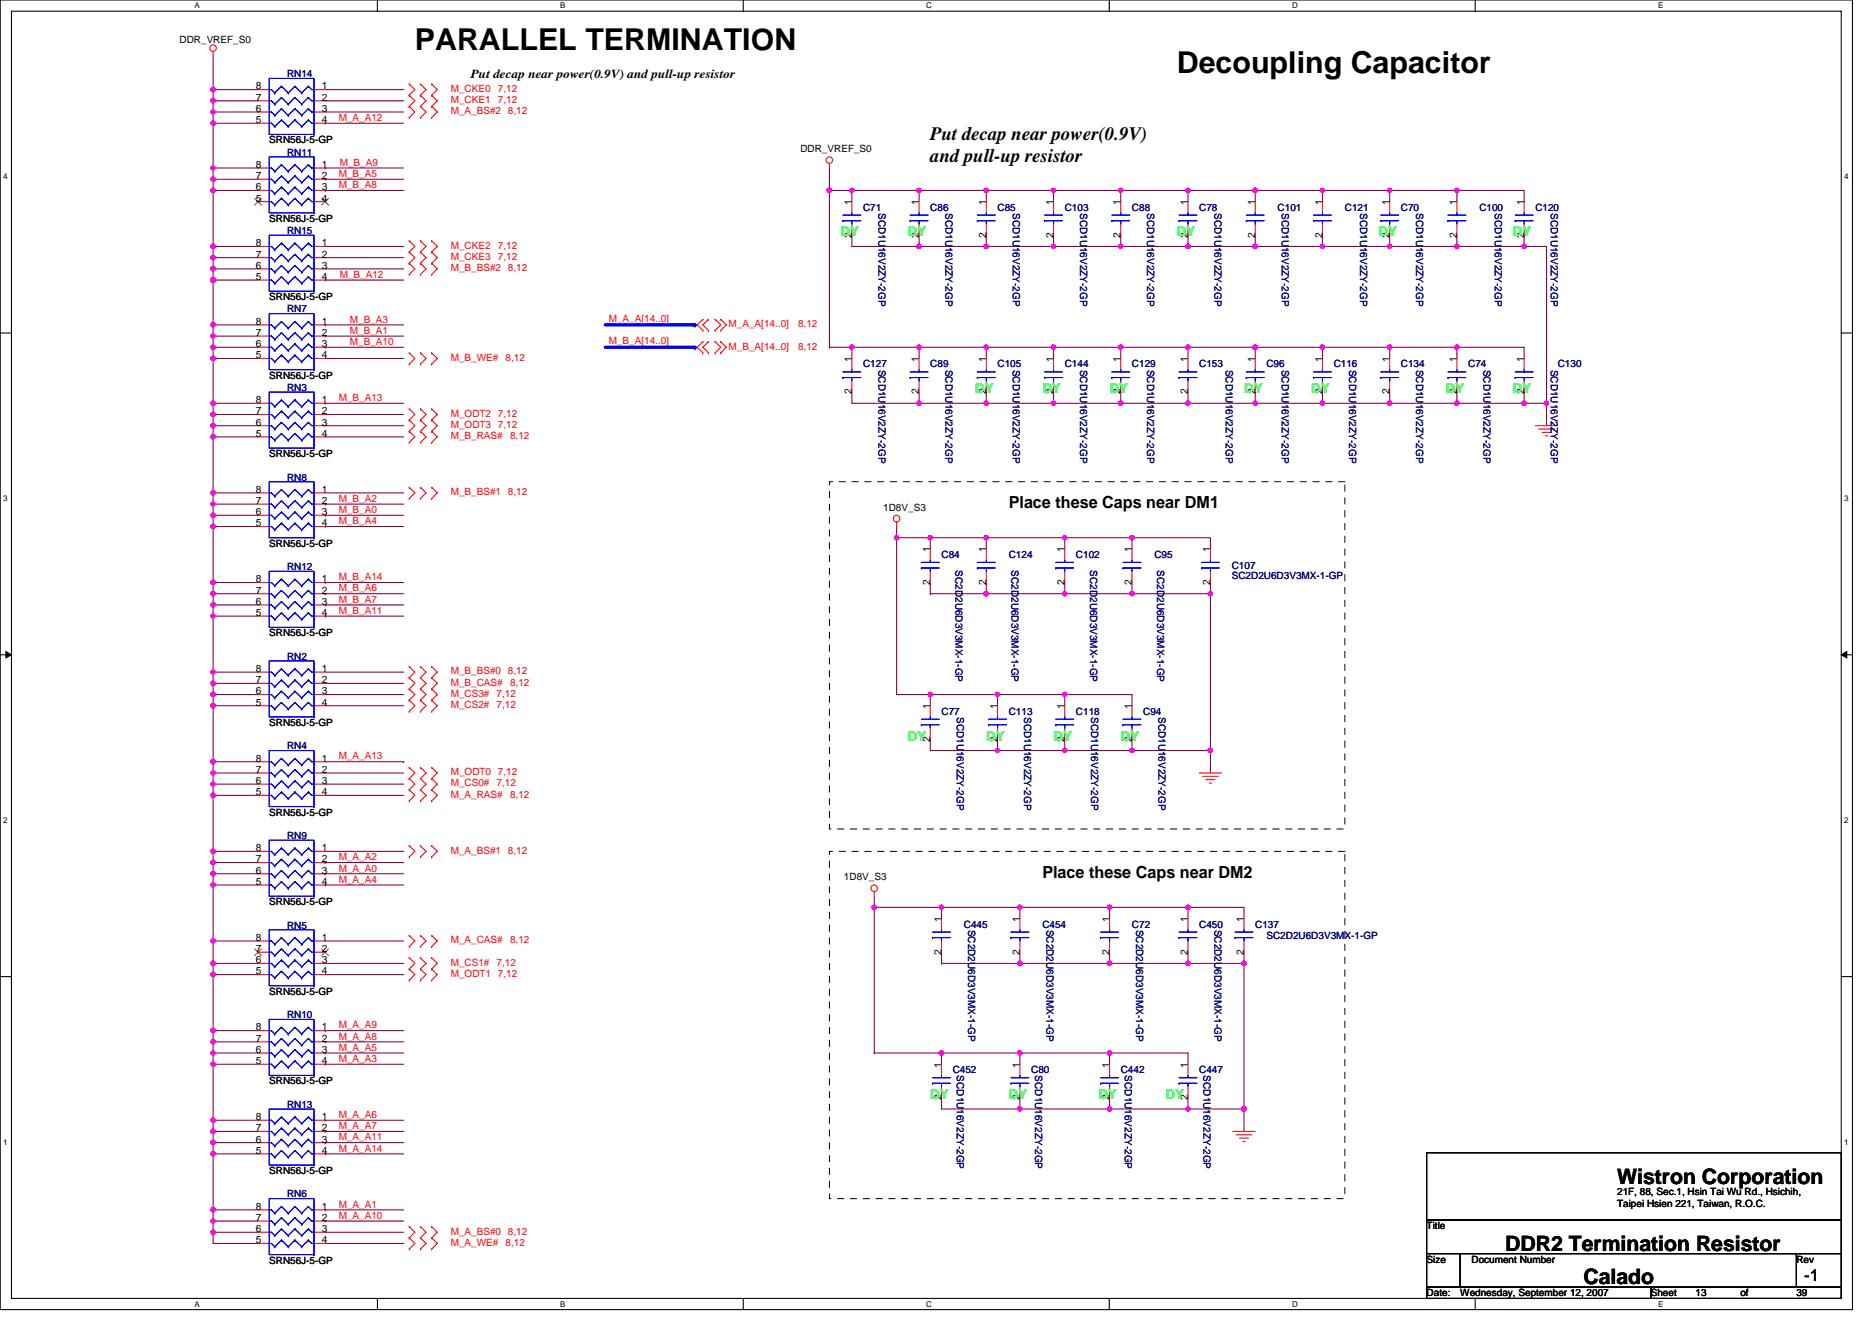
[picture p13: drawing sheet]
<svg xmlns="http://www.w3.org/2000/svg" width="297mm" height="210mm" viewBox="0 0 297 210" stroke-linecap="round" stroke-linejoin="round" font-family="sans-serif">
<defs><g id="words">
<g font-size="4.8">
<text x="65.8" y="8">PARALLEL TERMINATION</text>
<text x="186.7" y="11.6">Decoupling Capacitor</text>
</g>
<g font-size="3.4">
<text x="256.6" y="187.9">Wistron Corporation</text>
<text x="238.8" y="198.5">DDR2 Termination Resistor</text>
<text x="251.3" y="203.9">Calado</text>
</g>
<g font-size="3">
<text x="147.6" y="22.3">Put decap near power(0.9V)</text>
<text x="147.6" y="25.8">and pull-up resistor</text>
</g>
<g font-size="2.6">
<text x="160.1" y="80.7">Place these Caps near DM1</text>
<text x="165.4" y="139.4">Place these Caps near DM2</text>
<text x="286.3" y="203.3">-1</text>
</g>
<g font-size="2.1" fill="#00ff40">
<text x="133.4" y="37.5">DY</text>
<text x="144.1" y="37.5">DY</text>
<text x="197.4" y="62.4">DY</text>
<text x="208.1" y="62.4">DY</text>
<text x="229.4" y="62.4">DY</text>
<text x="240.1" y="62.4">DY</text>
<text x="144.1" y="117.5">DY</text>
<text x="156.5" y="117.5">DY</text>
<text x="167.2" y="117.5">DY</text>
<text x="177.8" y="117.5">DY</text>
<text x="147.6" y="174.4">DY</text>
<text x="160.1" y="174.4">DY</text>
<text x="174.3" y="174.4">DY</text>
<text x="185" y="174.4">DY</text>
</g>
<g font-size="2.1" fill="#0f0">
<text x="186.7" y="37.5">DY</text>
<text x="218.7" y="37.5">DY</text>
<text x="240.1" y="37.5">DY</text>
<text x="154.7" y="62.4">DY</text>
<text x="165.4" y="62.4">DY</text>
<text x="176.1" y="62.4">DY</text>
</g>
<text font-size="1.9" x="74.7" y="12.4">Put decap near power(0.9V) and pull-up resistor</text>
<g font-size="1.6">
<text x="28.5" y="6.8">DDR_VREF_S0</text>
<text x="40.6" y="17.8">6</text>
<text x="40.6" y="16">7</text>
<text x="40.6" y="14.2">8</text>
<text x="51.1" y="14.2">1</text>
<text x="51.1" y="16">2</text>
<text x="51.1" y="17.8">3</text>
<text x="40.6" y="19.5">5</text>
<text x="42.7" y="22.8">SRN56J-5-GP</text>
<text x="51.1" y="19.5">4</text>
<text x="40.6" y="28.4">7</text>
<text x="40.6" y="26.6">8</text>
<text x="51.1" y="26.6">1</text>
<text x="51.1" y="28.4">2</text>
<text x="127" y="24.2">DDR_VREF_S0</text>
<text x="40.6" y="32">5</text>
<text x="40.6" y="30.2">6</text>
<text x="42.7" y="35.2">SRN56J-5-GP</text>
<text x="51.1" y="30.2">3</text>
<text x="51.1" y="32">4</text>
<text x="135.1" y="32.5" transform="rotate(-90 135.1 32.5)">1</text>
<text x="145.8" y="32.5" transform="rotate(-90 145.8 32.5)">1</text>
<text x="156.5" y="32.5" transform="rotate(-90 156.5 32.5)">1</text>
<text x="167.1" y="32.5" transform="rotate(-90 167.1 32.5)">1</text>
<text x="177.8" y="32.5" transform="rotate(-90 177.8 32.5)">1</text>
<text x="188.5" y="32.5" transform="rotate(-90 188.5 32.5)">1</text>
<text x="199.2" y="32.5" transform="rotate(-90 199.2 32.5)">1</text>
<text x="209.8" y="32.5" transform="rotate(-90 209.8 32.5)">1</text>
<text x="220.5" y="32.5" transform="rotate(-90 220.5 32.5)">1</text>
<text x="231.2" y="32.5" transform="rotate(-90 231.2 32.5)">1</text>
<text x="241.8" y="32.5" transform="rotate(-90 241.8 32.5)">1</text>
<text x="40.6" y="40.9">7</text>
<text x="40.6" y="39.1">8</text>
<text x="51.1" y="39.1">1</text>
<text x="51.1" y="40.9">2</text>
<text x="135.1" y="37.7" transform="rotate(-90 135.1 37.7)">2</text>
<text x="145.8" y="37.7" transform="rotate(-90 145.8 37.7)">2</text>
<text x="156.5" y="37.7" transform="rotate(-90 156.5 37.7)">2</text>
<text x="167.1" y="37.7" transform="rotate(-90 167.1 37.7)">2</text>
<text x="177.8" y="37.7" transform="rotate(-90 177.8 37.7)">2</text>
<text x="188.5" y="37.7" transform="rotate(-90 188.5 37.7)">2</text>
<text x="199.2" y="37.7" transform="rotate(-90 199.2 37.7)">2</text>
<text x="209.8" y="37.7" transform="rotate(-90 209.8 37.7)">2</text>
<text x="220.5" y="37.7" transform="rotate(-90 220.5 37.7)">2</text>
<text x="231.2" y="37.7" transform="rotate(-90 231.2 37.7)">2</text>
<text x="241.8" y="37.7" transform="rotate(-90 241.8 37.7)">2</text>
<text x="40.6" y="44.4">5</text>
<text x="40.6" y="42.7">6</text>
<text x="42.7" y="47.6">SRN56J-5-GP</text>
<text x="51.1" y="42.7">3</text>
<text x="51.1" y="44.4">4</text>
<text x="40.6" y="53.3">7</text>
<text x="40.6" y="51.5">8</text>
<text x="51.1" y="51.5">1</text>
<text x="51.1" y="53.3">2</text>
<text x="40.6" y="56.9">5</text>
<text x="40.6" y="55.1">6</text>
<text x="51.1" y="55.1">3</text>
<text x="51.1" y="56.9">4</text>
<text x="135.1" y="57.4" transform="rotate(-90 135.1 57.4)">1</text>
<text x="145.8" y="57.4" transform="rotate(-90 145.8 57.4)">1</text>
<text x="156.5" y="57.4" transform="rotate(-90 156.5 57.4)">1</text>
<text x="167.1" y="57.4" transform="rotate(-90 167.1 57.4)">1</text>
<text x="177.8" y="57.4" transform="rotate(-90 177.8 57.4)">1</text>
<text x="188.5" y="57.4" transform="rotate(-90 188.5 57.4)">1</text>
<text x="199.2" y="57.4" transform="rotate(-90 199.2 57.4)">1</text>
<text x="209.8" y="57.4" transform="rotate(-90 209.8 57.4)">1</text>
<text x="220.5" y="57.4" transform="rotate(-90 220.5 57.4)">1</text>
<text x="231.2" y="57.4" transform="rotate(-90 231.2 57.4)">1</text>
<text x="241.8" y="57.4" transform="rotate(-90 241.8 57.4)">1</text>
<text x="40.6" y="65.8">7</text>
<text x="40.6" y="64">8</text>
<text x="42.7" y="60.1">SRN56J-5-GP</text>
<text x="51.1" y="64">1</text>
<text x="51.1" y="65.8">2</text>
<text x="135.1" y="62.6" transform="rotate(-90 135.1 62.6)">2</text>
<text x="145.8" y="62.6" transform="rotate(-90 145.8 62.6)">2</text>
<text x="156.5" y="62.6" transform="rotate(-90 156.5 62.6)">2</text>
<text x="167.1" y="62.6" transform="rotate(-90 167.1 62.6)">2</text>
<text x="177.8" y="62.6" transform="rotate(-90 177.8 62.6)">2</text>
<text x="188.5" y="62.6" transform="rotate(-90 188.5 62.6)">2</text>
<text x="199.2" y="62.6" transform="rotate(-90 199.2 62.6)">2</text>
<text x="209.8" y="62.6" transform="rotate(-90 209.8 62.6)">2</text>
<text x="220.5" y="62.6" transform="rotate(-90 220.5 62.6)">2</text>
<text x="231.2" y="62.6" transform="rotate(-90 231.2 62.6)">2</text>
<text x="241.8" y="62.6" transform="rotate(-90 241.8 62.6)">2</text>
<text x="40.6" y="69.3">5</text>
<text x="40.6" y="67.5">6</text>
<text x="51.1" y="67.5">3</text>
<text x="51.1" y="69.3">4</text>
<text x="42.7" y="72.5">SRN56J-5-GP</text>
<text x="40.6" y="83.5">5</text>
<text x="40.6" y="81.8">6</text>
<text x="40.6" y="80">7</text>
<text x="40.6" y="78.2">8</text>
<text x="51.1" y="78.2">1</text>
<text x="51.1" y="80">2</text>
<text x="51.1" y="81.8">3</text>
<text x="51.1" y="83.5">4</text>
<text x="140.1" y="81.1">1D8V_S3</text>
<text x="42.7" y="86.8">SRN56J-5-GP</text>
<text x="147.6" y="87.7" transform="rotate(-90 147.6 87.7)">1</text>
<text x="156.5" y="87.7" transform="rotate(-90 156.5 87.7)">1</text>
<text x="168.9" y="87.7" transform="rotate(-90 168.9 87.7)">1</text>
<text x="179.6" y="87.7" transform="rotate(-90 179.6 87.7)">1</text>
<text x="192" y="87.7" transform="rotate(-90 192 87.7)">1</text>
<text x="40.6" y="96">6</text>
<text x="40.6" y="94.2">7</text>
<text x="40.6" y="92.4">8</text>
<text x="51.1" y="92.4">1</text>
<text x="51.1" y="94.2">2</text>
<text x="51.1" y="96">3</text>
<text x="147.6" y="92.8" transform="rotate(-90 147.6 92.8)">2</text>
<text x="156.5" y="92.8" transform="rotate(-90 156.5 92.8)">2</text>
<text x="168.9" y="92.8" transform="rotate(-90 168.9 92.8)">2</text>
<text x="179.6" y="92.8" transform="rotate(-90 179.6 92.8)">2</text>
<text x="192" y="92.8" transform="rotate(-90 192 92.8)">2</text>
<text x="40.6" y="97.8">5</text>
<text x="42.7" y="101">SRN56J-5-GP</text>
<text x="51.1" y="97.8">4</text>
<text x="40.6" y="106.7">8</text>
<text x="51.1" y="106.7">1</text>
<text x="40.6" y="112">5</text>
<text x="40.6" y="110.2">6</text>
<text x="40.6" y="108.4">7</text>
<text x="51.1" y="108.4">2</text>
<text x="51.1" y="110.2">3</text>
<text x="51.1" y="112">4</text>
<text x="147.6" y="112.5" transform="rotate(-90 147.6 112.5)">1</text>
<text x="158.3" y="112.5" transform="rotate(-90 158.3 112.5)">1</text>
<text x="168.9" y="112.5" transform="rotate(-90 168.9 112.5)">1</text>
<text x="179.6" y="112.5" transform="rotate(-90 179.6 112.5)">1</text>
<text x="42.7" y="115.2">SRN56J-5-GP</text>
<text x="147.6" y="117.7" transform="rotate(-90 147.6 117.7)">2</text>
<text x="158.3" y="117.7" transform="rotate(-90 158.3 117.7)">2</text>
<text x="168.9" y="117.7" transform="rotate(-90 168.9 117.7)">2</text>
<text x="179.6" y="117.7" transform="rotate(-90 179.6 117.7)">2</text>
<text x="40.6" y="124.4">6</text>
<text x="40.6" y="122.7">7</text>
<text x="40.6" y="120.9">8</text>
<text x="51.1" y="120.9">1</text>
<text x="51.1" y="122.7">2</text>
<text x="51.1" y="124.4">3</text>
<text x="40.6" y="126.2">5</text>
<text x="42.7" y="129.4">SRN56J-5-GP</text>
<text x="51.1" y="126.2">4</text>
<text x="40.6" y="136.9">7</text>
<text x="40.6" y="135.1">8</text>
<text x="51.1" y="135.1">1</text>
<text x="51.1" y="136.9">2</text>
<text x="40.6" y="140.4">5</text>
<text x="40.6" y="138.7">6</text>
<text x="42.7" y="143.7">SRN56J-5-GP</text>
<text x="51.1" y="138.7">3</text>
<text x="51.1" y="140.4">4</text>
<text x="133.9" y="139.7">1D8V_S3</text>
<text x="40.6" y="149.3">8</text>
<text x="51.1" y="149.3">1</text>
<text x="149.4" y="146.3" transform="rotate(-90 149.4 146.3)">1</text>
<text x="161.8" y="146.3" transform="rotate(-90 161.8 146.3)">1</text>
<text x="176" y="146.3" transform="rotate(-90 176 146.3)">1</text>
<text x="188.5" y="146.3" transform="rotate(-90 188.5 146.3)">1</text>
<text x="197.4" y="146.3" transform="rotate(-90 197.4 146.3)">1</text>
<text x="40.6" y="154.7">5</text>
<text x="40.6" y="152.9">6</text>
<text x="40.6" y="151.1">7</text>
<text x="51.1" y="151.1">2</text>
<text x="51.1" y="152.9">3</text>
<text x="51.1" y="154.7">4</text>
<text x="149.4" y="151.5" transform="rotate(-90 149.4 151.5)">2</text>
<text x="161.8" y="151.5" transform="rotate(-90 161.8 151.5)">2</text>
<text x="176" y="151.5" transform="rotate(-90 176 151.5)">2</text>
<text x="188.5" y="151.5" transform="rotate(-90 188.5 151.5)">2</text>
<text x="197.4" y="151.5" transform="rotate(-90 197.4 151.5)">2</text>
<text x="42.7" y="157.9">SRN56J-5-GP</text>
<text x="40.6" y="167.1">6</text>
<text x="40.6" y="165.3">7</text>
<text x="40.6" y="163.6">8</text>
<text x="51.1" y="163.6">1</text>
<text x="51.1" y="165.3">2</text>
<text x="51.1" y="167.1">3</text>
<text x="40.6" y="168.9">5</text>
<text x="42.7" y="172.1">SRN56J-5-GP</text>
<text x="51.1" y="168.9">4</text>
<text x="149.4" y="169.4" transform="rotate(-90 149.4 169.4)">1</text>
<text x="161.8" y="169.4" transform="rotate(-90 161.8 169.4)">1</text>
<text x="176" y="169.4" transform="rotate(-90 176 169.4)">1</text>
<text x="188.5" y="169.4" transform="rotate(-90 188.5 169.4)">1</text>
<text x="40.6" y="179.6">7</text>
<text x="40.6" y="177.8">8</text>
<text x="51.1" y="177.8">1</text>
<text x="51.1" y="179.6">2</text>
<text x="149.4" y="174.6" transform="rotate(-90 149.4 174.6)">2</text>
<text x="161.8" y="174.6" transform="rotate(-90 161.8 174.6)">2</text>
<text x="176" y="174.6" transform="rotate(-90 176 174.6)">2</text>
<text x="188.5" y="174.6" transform="rotate(-90 188.5 174.6)">2</text>
<text x="40.6" y="183.1">5</text>
<text x="40.6" y="181.3">6</text>
<text x="51.1" y="181.3">3</text>
<text x="51.1" y="183.1">4</text>
<text x="42.7" y="186.3">SRN56J-5-GP</text>
<text x="256.6" y="189.7">21F, 88, Sec.1, Hsin Tai Wu Rd., Hsichih,</text>
<text x="256.6" y="191.5">Taipei Hsien 221, Taiwan, R.O.C.</text>
<text x="40.6" y="197.3">5</text>
<text x="40.6" y="195.6">6</text>
<text x="40.6" y="193.8">7</text>
<text x="40.6" y="192">8</text>
<text x="51.1" y="192">1</text>
<text x="51.1" y="193.8">2</text>
<text x="51.1" y="195.6">3</text>
<text x="51.1" y="197.3">4</text>
<text x="226.4" y="195.1">Title</text>
<text x="42.7" y="200.6">SRN56J-5-GP</text>
<text x="226.4" y="200.4">Size</text>
<text x="233.5" y="200.4">Document Number</text>
<text x="285" y="200.4">Rev</text>
<text x="226.4" y="205.7">Date:</text>
<text x="231.7" y="205.7">Wednesday, September 12, 2007</text>
<text x="261.9" y="205.7">Sheet</text>
<text x="269" y="205.7">13</text>
<text x="276.2" y="205.7">of</text>
<text x="285" y="205.7">39</text>
</g>
<g font-size="1.6" fill="#000080">
<text x="45.5" y="12.3">RN14</text>
<text x="45.5" y="24.7">RN11</text>
<text x="136.9" y="33.4">C71</text>
<text x="139.4" y="33.8" transform="rotate(90 139.4 33.8)">SCD1U16V2ZY-2GP</text>
<text x="147.6" y="33.4">C86</text>
<text x="150" y="33.8" transform="rotate(90 150 33.8)">SCD1U16V2ZY-2GP</text>
<text x="158.3" y="33.4">C85</text>
<text x="160.7" y="33.8" transform="rotate(90 160.7 33.8)">SCD1U16V2ZY-2GP</text>
<text x="168.9" y="33.4">C103</text>
<text x="171.4" y="33.8" transform="rotate(90 171.4 33.8)">SCD1U16V2ZY-2GP</text>
<text x="179.6" y="33.4">C88</text>
<text x="182.1" y="33.8" transform="rotate(90 182.1 33.8)">SCD1U16V2ZY-2GP</text>
<text x="190.3" y="33.4">C78</text>
<text x="192.7" y="33.8" transform="rotate(90 192.7 33.8)">SCD1U16V2ZY-2GP</text>
<text x="202.7" y="33.4">C101</text>
<text x="203.4" y="33.8" transform="rotate(90 203.4 33.8)">SCD1U16V2ZY-2GP</text>
<text x="213.4" y="33.4">C121</text>
<text x="215.8" y="33.8" transform="rotate(90 215.8 33.8)">SCD1U16V2ZY-2GP</text>
<text x="222.3" y="33.4">C70</text>
<text x="224.7" y="33.8" transform="rotate(90 224.7 33.8)">SCD1U16V2ZY-2GP</text>
<text x="234.7" y="33.4">C100</text>
<text x="237.2" y="33.8" transform="rotate(90 237.2 33.8)">SCD1U16V2ZY-2GP</text>
<text x="243.6" y="33.4">C120</text>
<text x="246.1" y="33.8" transform="rotate(90 246.1 33.8)">SCD1U16V2ZY-2GP</text>
<text x="45.5" y="37.1">RN15</text>
<text x="45.5" y="49.6">RN7</text>
<text x="136.9" y="58.3">C127</text>
<text x="139.4" y="58.7" transform="rotate(90 139.4 58.7)">SCD1U16V2ZY-2GP</text>
<text x="147.6" y="58.3">C89</text>
<text x="150" y="58.7" transform="rotate(90 150 58.7)">SCD1U16V2ZY-2GP</text>
<text x="158.3" y="58.3">C105</text>
<text x="160.7" y="58.7" transform="rotate(90 160.7 58.7)">SCD1U16V2ZY-2GP</text>
<text x="168.9" y="58.3">C144</text>
<text x="171.4" y="58.7" transform="rotate(90 171.4 58.7)">SCD1U16V2ZY-2GP</text>
<text x="179.6" y="58.3">C129</text>
<text x="182.1" y="58.7" transform="rotate(90 182.1 58.7)">SCD1U16V2ZY-2GP</text>
<text x="190.3" y="58.3">C153</text>
<text x="194.5" y="58.7" transform="rotate(90 194.5 58.7)">SCD1U16V2ZY-2GP</text>
<text x="201" y="58.3">C96</text>
<text x="203.4" y="58.7" transform="rotate(90 203.4 58.7)">SCD1U16V2ZY-2GP</text>
<text x="211.6" y="58.3">C116</text>
<text x="214.1" y="58.7" transform="rotate(90 214.1 58.7)">SCD1U16V2ZY-2GP</text>
<text x="222.3" y="58.3">C134</text>
<text x="224.7" y="58.7" transform="rotate(90 224.7 58.7)">SCD1U16V2ZY-2GP</text>
<text x="233" y="58.3">C74</text>
<text x="235.4" y="58.7" transform="rotate(90 235.4 58.7)">SCD1U16V2ZY-2GP</text>
<text x="246.1" y="58.7" transform="rotate(90 246.1 58.7)">SCD1U16V2ZY-2GP</text>
<text x="247.2" y="58.3">C130</text>
<text x="45.5" y="62">RN3</text>
<text x="45.5" y="76.3">RN8</text>
<text x="149.4" y="88.5">C84</text>
<text x="160.1" y="88.5">C124</text>
<text x="170.7" y="88.5">C102</text>
<text x="183.2" y="88.5">C95</text>
<text x="45.5" y="90.5">RN12</text>
<text x="151.6" y="90.5" transform="rotate(90 151.6 90.5)">SC2D2U6D3V3MX-1-GP</text>
<text x="160.5" y="90.5" transform="rotate(90 160.5 90.5)">SC2D2U6D3V3MX-1-GP</text>
<text x="173" y="90.5" transform="rotate(90 173 90.5)">SC2D2U6D3V3MX-1-GP</text>
<text x="183.6" y="90.5" transform="rotate(90 183.6 90.5)">SC2D2U6D3V3MX-1-GP</text>
<text x="195.4" y="90.3">C107</text>
<text x="195.4" y="91.9">SC2D2U6D3V3MX-1-GP</text>
<text x="45.5" y="104.7">RN2</text>
<text x="149.4" y="113.4">C77</text>
<text x="151.8" y="113.8" transform="rotate(90 151.8 113.8)">SCD1U16V2ZY-2GP</text>
<text x="160.1" y="113.4">C113</text>
<text x="162.5" y="113.8" transform="rotate(90 162.5 113.8)">SCD1U16V2ZY-2GP</text>
<text x="170.7" y="113.4">C118</text>
<text x="173.2" y="113.8" transform="rotate(90 173.2 113.8)">SCD1U16V2ZY-2GP</text>
<text x="181.4" y="113.4">C94</text>
<text x="183.8" y="113.8" transform="rotate(90 183.8 113.8)">SCD1U16V2ZY-2GP</text>
<text x="45.5" y="118.9">RN4</text>
<text x="45.5" y="133.2">RN9</text>
<text x="45.5" y="147.4">RN5</text>
<text x="152.9" y="147.2">C445</text>
<text x="153.6" y="147.6" transform="rotate(90 153.6 147.6)">SC2D2U6D3V3MX-1-GP</text>
<text x="165.4" y="147.2">C454</text>
<text x="166" y="147.6" transform="rotate(90 166 147.6)">SC2D2U6D3V3MX-1-GP</text>
<text x="179.6" y="147.2">C72</text>
<text x="180.3" y="147.6" transform="rotate(90 180.3 147.6)">SC2D2U6D3V3MX-1-GP</text>
<text x="190.3" y="147.2">C450</text>
<text x="192.7" y="147.6" transform="rotate(90 192.7 147.6)">SC2D2U6D3V3MX-1-GP</text>
<text x="199.2" y="147.2">C137</text>
<text x="201" y="149">SC2D2U6D3V3MX-1-GP</text>
<text x="45.5" y="161.6">RN10</text>
<text x="151.2" y="170.3">C452</text>
<text x="151.8" y="170.7" transform="rotate(90 151.8 170.7)">SCD1U16V2ZY-2GP</text>
<text x="163.6" y="170.3">C80</text>
<text x="164.3" y="170.7" transform="rotate(90 164.3 170.7)">SCD1U16V2ZY-2GP</text>
<text x="177.8" y="170.3">C442</text>
<text x="178.5" y="170.7" transform="rotate(90 178.5 170.7)">SCD1U16V2ZY-2GP</text>
<text x="190.3" y="170.3">C447</text>
<text x="190.9" y="170.7" transform="rotate(90 190.9 170.7)">SCD1U16V2ZY-2GP</text>
<text x="45.5" y="175.8">RN13</text>
<text x="45.5" y="190.1">RN6</text>
</g>
<g font-size="1.6" fill="#f00">
<text x="71.5" y="16.4">M_CKE1</text>
<text x="71.5" y="14.6">M_CKE0</text>
<text x="79" y="16.4">7,12</text>
<text x="79" y="14.6">7,12</text>
<text x="53.7" y="19.2">M_A_A12</text>
<text x="71.5" y="18.1">M_A_BS#2 8,12</text>
<text x="53.7" y="28.1">M_B_A5</text>
<text x="53.7" y="29.9">M_B_A8</text>
<text x="53.9" y="26.3">M_B_A9</text>
<text x="71.5" y="39.5">M_CKE2</text>
<text x="71.5" y="41.3">M_CKE3</text>
<text x="79" y="39.5">7,12</text>
<text x="79" y="41.3">7,12</text>
<text x="53.9" y="44.1">M_B_A12</text>
<text x="71.5" y="43">M_B_BS#2 8,12</text>
<text x="55.5" y="51.2">M_B_A3</text>
<text x="55.5" y="53">M_B_A1</text>
<text x="96.6" y="51">M_A_A[14..0]</text>
<text x="115.6" y="51.9">M_A_A[14..0]</text>
<text x="126.6" y="51.9">8,12</text>
<text x="55.5" y="54.8">M_B_A10</text>
<text x="71.5" y="57.3">M_B_WE#</text>
<text x="80.2" y="57.3">8,12</text>
<text x="96.6" y="54.6">M_B_A[14..0]</text>
<text x="115.6" y="55.5">M_B_A[14..0]</text>
<text x="126.6" y="55.5">8,12</text>
<text x="53.7" y="63.6">M_B_A13</text>
<text x="71.5" y="69.7">M_B_RAS#</text>
<text x="71.5" y="67.9">M_ODT3 7,12</text>
<text x="71.5" y="66.1">M_ODT2 7,12</text>
<text x="80.9" y="69.7">8,12</text>
<text x="53.7" y="81.4">M_B_A0</text>
<text x="53.7" y="83.2">M_B_A4</text>
<text x="53.7" y="79.7">M_B_A2</text>
<text x="71.5" y="78.6">M_B_BS#1 8,12</text>
<text x="53.7" y="95.7">M_B_A7</text>
<text x="53.7" y="92.1">M_B_A14</text>
<text x="53.7" y="93.9">M_B_A6</text>
<text x="53.7" y="97.4">M_B_A11</text>
<text x="71.5" y="107">M_B_BS#0 8,12</text>
<text x="71.5" y="108.8">M_B_CAS#</text>
<text x="71.5" y="112.4">M_CS2#</text>
<text x="71.5" y="110.6">M_CS3#</text>
<text x="78.8" y="112.4">7,12</text>
<text x="78.8" y="110.6">7,12</text>
<text x="80.9" y="108.8">8,12</text>
<text x="53.7" y="120.5">M_A_A13</text>
<text x="71.5" y="124.8">M_CS0#</text>
<text x="71.5" y="123">M_ODT0 7,12</text>
<text x="78.8" y="124.8">7,12</text>
<text x="71.5" y="126.6">M_A_RAS#</text>
<text x="80.9" y="126.6">8,12</text>
<text x="53.7" y="136.5">M_A_A2</text>
<text x="71.5" y="135.5">M_A_BS#1 8,12</text>
<text x="53.7" y="140.1">M_A_A4</text>
<text x="53.7" y="138.3">M_A_A0</text>
<text x="71.5" y="149.7">M_A_CAS#</text>
<text x="80.9" y="149.7">8,12</text>
<text x="71.5" y="155">M_ODT1 7,12</text>
<text x="71.5" y="153.3">M_CS1#</text>
<text x="78.8" y="153.3">7,12</text>
<text x="53.7" y="163.2">M_A_A9</text>
<text x="53.7" y="166.8">M_A_A5</text>
<text x="53.7" y="165">M_A_A8</text>
<text x="53.7" y="168.6">M_A_A3</text>
<text x="53.7" y="177.4">M_A_A6</text>
<text x="53.7" y="179.2">M_A_A7</text>
<text x="53.7" y="181">M_A_A11</text>
<text x="53.7" y="182.8">M_A_A14</text>
<text x="53.7" y="191.7">M_A_A1</text>
<text x="53.7" y="193.4">M_A_A10</text>
<text x="71.5" y="197.7">M_A_WE#</text>
<text x="71.5" y="195.9">M_A_BS#0 8,12</text>
<text x="80.2" y="197.7">8,12</text>
</g>
<g font-size="1.3">
<text x="30.8" y="1.3">A</text>
<text x="88.9" y="1.3">B</text>
<text x="147" y="1.3">C</text>
<text x="205" y="1.3">D</text>
<text x="263.1" y="1.3">E</text>
<text x=".5" y="28.4">4</text>
<text x="292.6" y="28.4">4</text>
<text x=".5" y="79.5">3</text>
<text x="292.6" y="79.5">3</text>
<text x=".5" y="130.6">2</text>
<text x="292.6" y="130.6">2</text>
<text x=".5" y="181.7">1</text>
<text x="292.6" y="181.7">1</text>
<text x="30.8" y="207.4">A</text>
<text x="88.9" y="207.4">B</text>
<text x="147" y="207.4">C</text>
<text x="205" y="207.4">D</text>
<text x="263.1" y="207.4">E</text>
</g>
</g></defs>
<path d="M0 0h293.9v207.9h-293.9zM1.8 1.8h290.4v204.3h-290.4z" fill="none" stroke="#000" stroke-width=".17"/>
<g fill="#fff">
<path d="M30.8 .2h.9v1.4h-.9z"/>
<path d="M30.8 206.3h.9v1.4h-.9z"/>
</g>
<path d="M59.9 0v1.8M59.9 206.1v1.8" fill="none" stroke="#000" stroke-width=".17"/>
<g fill="#fff">
<path d="M88.9 .2h.8v1.4h-.8z"/>
<path d="M88.9 206.3h.8v1.4h-.8z"/>
</g>
<path d="M117.9 0v1.8M117.9 206.1v1.8" fill="none" stroke="#000" stroke-width=".17"/>
<g fill="#fff">
<path d="M147 .2h.9v1.4h-.9z"/>
<path d="M147 206.3h.9v1.4h-.9z"/>
</g>
<path d="M176 0v1.8M176 206.1v1.8" fill="none" stroke="#000" stroke-width=".17"/>
<g fill="#fff">
<path d="M205 .2h.9v1.4h-.9z"/>
<path d="M205 206.3h.9v1.4h-.9z"/>
</g>
<path d="M234.1 0v1.8M234.1 206.1v1.8" fill="none" stroke="#000" stroke-width=".17"/>
<g fill="#fff">
<path d="M263.1 .2h.8v1.4h-.8z"/>
<path d="M263.1 206.3h.8v1.4h-.8z"/>
<path d="M.5 27.3h.7v1.4h-.7z"/>
<path d="M292.6 27.3h.7v1.4h-.7z"/>
<path d="M.5 78.4h.7v1.4h-.7z"/>
<path d="M292.6 78.4h.7v1.4h-.7z"/>
</g>
<path d="M0 52.9h1.8M292.2 52.9h1.7" fill="none" stroke="#000" stroke-width=".17"/>
<g fill="#fff">
<path d="M.5 129.5h.7v1.4h-.7z"/>
<path d="M292.6 129.5h.7v1.4h-.7z"/>
</g>
<path d="M0 103.9h1.8M292.2 103.9h1.7" fill="none" stroke="#000" stroke-width=".17"/>
<path d="M.9 103.4l.9 .5-.9 .5zM292.2 103.9l.8-.5v1z" fill="#000" stroke="#000" stroke-width=".16"/>
<g fill="#fff">
<path d="M.5 180.5h.7v1.4h-.7z"/>
<path d="M292.6 180.5h.7v1.4h-.7z"/>
</g>
<path d="M0 155h1.8M292.2 155h1.7M226.4 199h5.3v5.3h-5.3zM226.4 183h65.8v10.6h-65.8zM226.4 193.6h65.8v5.4h-65.8zM231.7 199h53.3v5.3h-53.3zM285 199h7.2v5.3h-7.2zM226.4 204.3h35.5v1.8h-35.5zM261.9 204.3h30.3v1.8h-30.3z" fill="none" stroke="#000" stroke-width=".17"/>
<g fill="none" stroke="#800040" stroke-width=".17">
<path d="M33.8 19.6v7.1M33.8 17.8h.1M33.8 19.6h.1M33.8 16v1.8M33.8 17.8v1.8M33.8 14.2h.1M33.8 8.9v5.3M33.8 16h.1M33.8 14.2v1.8M33.8 17.8h7.1M33.8 19.6h7.1M33.8 14.2h7.1"/>
<path d="M33.8 16h7.1M51.6 17.8h12.4M51.6 19.6h.1M51.6 16h12.4M51.6 14.2h12.4M51.6 19.6h12.4M33.8 26.7h.1M33.8 28.4v1.8h7.1M33.8 28.4h.1M33.8 30.2h.1M33.8 28.4h7.1M33.8 26.7h7.1"/>
<path d="M33.8 39.1h.1M33.8 39.1v1.8M33.8 26.7v1.7M33.8 30.2v8.9M33.8 39.1h7.1M51.6 39.1h12.4M51.6 26.7h.1M51.6 28.4h.1M51.6 30.2h.1M51.6 30.2h12.4M51.6 26.7h12.4M51.6 28.4h12.4"/>
<path d="M131.6 26.7v3.5M131.6 30.2h.1M131.6 30.2h3.6M131.6 30.2v24.9M135.2 30.2v1.8M135.2 37.3v1.8h10.6M135.2 30.2h10.6M145.8 39.1h.1M145.8 30.2v1.8M145.8 37.3v1.8M145.8 30.2h.1M145.8 30.2h10.7"/>
<path d="M145.8 39.1h10.7M156.5 30.2h10.7M156.5 30.2v1.8M156.5 39.1h10.7M156.5 37.3v1.8M167.2 30.2h.1M167.2 39.1h.1M167.2 30.2v1.8M167.2 37.3v1.8M167.2 30.2h10.6M167.2 39.1h10.6M177.8 39.1h10.7"/>
<path d="M177.8 37.3v1.8M177.8 30.2h10.7M177.8 30.2v1.8M188.5 37.3v1.8M188.5 39.1h.1M188.5 30.2h.1M188.5 30.2v1.8M188.5 30.2h21.3M188.5 39.1h42.7M199.2 39.1h.1M199.2 30.2v1.8M199.2 37.3v1.8"/>
<path d="M199.2 30.2h.1M209.8 39.1h.1M209.8 30.2h10.7M209.8 37.3v1.8M209.8 30.2h.1M209.8 30.2v1.8M220.5 39.1h.1M220.5 30.2h10.7v1.8M220.5 30.2h.1M220.5 30.2v1.8M220.5 37.3v1.8M231.2 39.1h10.6"/>
<path d="M231.2 30.2h10.6v1.8M231.2 37.3v1.8M241.8 39.1h3.6v24.9M241.8 39.1h.1M241.8 37.3v1.8M33.8 42.7h.1M33.8 56.9h7.1M33.8 55.1h7.1M33.8 44.4v7.2h7.1M33.8 44.4h.1M33.8 40.9h.1M33.8 51.6v1.7h7.1"/>
<path d="M33.8 51.6h.1M33.8 53.3h.1M33.8 55.1h.1M33.8 56.9h.1M33.8 40.9v3.5M33.8 53.3v10.7M33.8 42.7h7.1M33.8 44.4h7.1M33.8 40.9h7.1M51.6 56.9h12.4M51.6 51.6h.1M51.6 42.7h12.4"/>
<path d="M51.6 53.3h.1M51.6 55.1h.1M51.6 44.4h.1M51.6 40.9h12.4M51.6 55.1h12.4M51.6 44.4h12.4M51.6 51.6h12.4M51.6 53.3h12.4M131.6 55.1h.1M131.6 55.1h3.6M135.2 55.1h10.6M135.2 55.1v1.8"/>
<path d="M145.8 55.1v1.8M145.8 55.1h.1M145.8 55.1h10.7M156.5 55.1h10.7M156.5 55.1v1.8M167.2 55.1h.1M167.2 55.1v1.8M167.2 55.1h10.6M177.8 55.1v1.8M177.8 55.1h10.7M188.5 55.1v1.8M188.5 55.1h.1"/>
<path d="M188.5 55.1h21.3M199.2 55.1v1.8M199.2 55.1h.1M209.8 55.1h10.7M209.8 55.1h.1M209.8 55.1v1.8M220.5 55.1h21.3v1.8M220.5 55.1h.1M220.5 55.1v1.8M231.2 55.1v1.8M33.8 64h7.1M33.8 64v1.8h7.1"/>
<path d="M33.8 64h.1M33.8 67.6h7.1M33.8 65.8h.1M33.8 67.6v1.7h7.1M33.8 67.6h.1M33.8 69.3v8.9h7.1M33.8 69.3h.1M33.8 78.2v1.8h7.1M33.8 78.2h.1M33.8 65.8v1.8M51.6 69.3h12.4M51.6 64h.1"/>
<path d="M51.6 67.6h12.4M51.6 65.8h12.4M51.6 78.2h12.4M51.6 64h12.4M135.2 62.2v1.8h10.6M145.8 64h.1M145.8 62.2v1.8M145.8 64h10.7M156.5 64h10.7M156.5 62.2v1.8M167.2 62.2v1.8M167.2 64h.1"/>
<path d="M167.2 64h10.6M177.8 62.2v1.8M177.8 64h10.7M188.5 64h.1M188.5 62.2v1.8M188.5 64h21.3M199.2 64h.1M199.2 62.2v1.8M209.8 62.2v1.8M209.8 64h10.7M220.5 64h21.3M220.5 64h.1"/>
<path d="M220.5 62.2v1.8M231.2 62.2v1.8M241.8 64h.1M241.8 62.2v1.8M241.8 64h3.6M245.4 64h.1M245.4 64v3.6M33.8 81.8h.1M33.8 80v1.8M33.8 81.8v1.8h7.1M33.8 83.6v8.9h7.1M33.8 83.6h.1"/>
<path d="M33.8 92.5v1.7h7.1M33.8 92.5h.1M33.8 94.2v1.8h7.1M33.8 94.2h.1M33.8 96v1.8h7.1M33.8 96h.1M33.8 97.8v8.9M33.8 81.8h7.1M51.6 81.8h.1M51.6 96h.1M51.6 83.6h.1M51.6 80h.1"/>
<path d="M51.6 92.5h.1M51.6 97.8h.1M51.6 94.2h.1M51.6 94.2h12.4M51.6 81.8h12.4M51.6 96h12.4M51.6 83.6h12.4M51.6 80h12.4M51.6 92.5h12.4M51.6 97.8h12.4M142.3 85.3h.1M142.3 83.6v1.7"/>
<path d="M142.3 85.3v24.9h5.3M142.3 85.3h5.3M147.6 85.3v1.8M147.6 85.3h8.9M147.6 94.2h.1M147.6 92.5v1.7M147.6 94.2h44.5M156.5 85.3v1.8M156.5 92.5v1.7M156.5 85.3h.1M156.5 94.2h.1M156.5 85.3h12.4"/>
<path d="M168.9 85.3v1.8M168.9 85.3h10.7M168.9 92.5v1.7M168.9 94.2h.1M179.6 85.3v1.8M179.6 92.5v1.7M179.6 85.3h12.5v1.8M179.6 85.3h.1M179.6 94.2h.1M192.1 94.2h.1M192.1 92.5v1.7M192.1 94.2v28.5"/>
<path d="M33.8 106.7h.1M33.8 106.7v1.8h7.1M33.8 108.5v1.7h7.1M33.8 108.5h.1M33.8 110.2v1.8h7.1M33.8 110.2h.1M33.8 112v8.9h7.1M33.8 106.7h7.1M51.6 106.7h12.4M51.6 108.5h12.4M51.6 112h12.4M51.6 110.2h12.4"/>
<path d="M147.6 110.2h.1M147.6 110.2v1.8M147.6 117.3v1.8h10.7M147.6 110.2h10.7M158.3 110.2h21.3v1.8M158.3 110.2v1.8M158.3 110.2h.1M158.3 119.1h.1M158.3 117.3v1.8M158.3 119.1h10.6M168.9 110.2v1.8M168.9 117.3v1.8"/>
<path d="M168.9 119.1h10.7M179.6 117.3v1.8M179.6 119.1h.1M179.6 119.1h12.5M192.1 119.1h.1M33.8 120.9v1.8h7.1M33.8 120.9h.1M33.8 122.7v1.8h7.1M33.8 122.7h.1M33.8 124.5v1.7h7.1M33.8 124.5h.1M33.8 126.2v8.9h7.1"/>
<path d="M33.8 126.2h.1M33.8 135.1v1.8h7.1M33.8 136.9v1.8h7.1M33.8 136.9h.1M33.8 138.7h.1M33.8 138.7v1.8M51.6 135.1h12.4M51.6 124.5h12.4M51.6 122.7h12.4M51.6 126.2h12.4M51.6 136.9h.1M51.6 138.7h.1"/>
<path d="M51.6 120.9h12.4M51.6 136.9h12.4M51.6 138.7h12.4M64 120.9h.1M33.8 152.9h.1M33.8 149.4v3.5M33.8 140.5h.1M33.8 149.4h.1M33.8 140.5v8.9M33.8 154.7h.1M33.8 154.7v8.9M33.8 152.9v1.8"/>
<path d="M33.8 152.9h7.1M33.8 140.5h7.1M33.8 149.4h7.1M33.8 154.7h7.1M51.6 140.5h.1M51.6 149.4h12.4M51.6 154.7h12.4M51.6 152.9h12.4M51.6 140.5h12.4M138.7 144h.1M138.7 142.2v1.8M138.7 144h10.7"/>
<path d="M138.7 144v23.1M149.4 144v1.8M149.4 144h12.4M149.4 151.1v1.8M149.4 152.9h.1M149.4 152.9h48M161.8 144v1.8M161.8 144h.1M161.8 151.1v1.8M161.8 152.9h.1M161.8 144h14.3M176.1 152.9h.1"/>
<path d="M176.1 151.1v1.8M176.1 144h12.4M176.1 144v1.8M188.5 151.1v1.8M188.5 152.9h.1M188.5 144h.1M188.5 144h8.9v1.8M188.5 144v1.8M197.4 151.1v1.8M197.4 152.9h.1M197.4 152.9v26.7M33.8 167.1v1.8"/>
<path d="M33.8 163.6h.1M33.8 165.4h.1M33.8 163.6v1.8M33.8 167.1h.1M33.8 165.4v1.7M33.8 168.9h.1M33.8 168.9v8.9M33.8 177.8h.1M33.8 177.8v3.6M33.8 179.6h.1M33.8 177.8h7.1M33.8 167.1h7.1"/>
<path d="M33.8 163.6h7.1M33.8 165.4h7.1M33.8 168.9h7.1M33.8 179.6h7.1M51.6 177.8h.1M51.6 179.6h.1M51.6 163.6h.1M51.6 168.9h.1M51.6 167.1h.1M51.6 165.4h.1M51.6 177.8h12.4M51.6 167.1h12.4"/>
<path d="M51.6 163.6h12.4M51.6 165.4h12.4M51.6 168.9h12.4M51.6 179.6h12.4M138.7 167.1h.1M138.7 167.1h37.4M149.4 167.1h.1M149.4 174.2v1.8h12.4M149.4 167.1v1.8M161.8 167.1h.1M161.8 176h.1M161.8 174.2v1.8"/>
<path d="M161.8 167.1v1.8M161.8 176h14.3M176.1 176h12.4M176.1 167.1v1.8M176.1 174.2v1.8M176.1 167.1h12.4v1.8M188.5 176h.1M188.5 174.2v1.8M188.5 176h8.9M197.4 176h.1M33.8 181.4v1.7M33.8 183.1h7.1"/>
<path d="M33.8 181.4h.1M33.8 195.6v1.8h7.1M33.8 193.8h.1M33.8 192h.1M33.8 183.1h.1M33.8 192v1.8M33.8 195.6h.1M33.8 193.8v1.8M33.8 183.1v8.9M33.8 181.4h7.1M33.8 193.8h7.1M33.8 192h7.1"/>
<path d="M33.8 195.6h7.1M51.6 181.4h.1M51.6 197.4h12.4M51.6 183.1h.1M51.6 193.8h.1M51.6 195.6h12.4M51.6 192h.1M51.6 181.4h12.4M51.6 193.8h12.4M51.6 192h12.4M51.6 183.1h12.4"/>
</g>
<g fill="#f0f" stroke="#f0f" stroke-width=".17">
<circle cx="142.3" cy="85.3" r=".35"/>
<circle cx="147.6" cy="110.2" r=".35"/>
<circle cx="168.9" cy="110.2" r=".35"/>
<circle cx="158.3" cy="110.2" r=".35"/>
<circle cx="168.9" cy="119.1" r=".35"/>
<circle cx="158.3" cy="119.1" r=".35"/>
<circle cx="156.5" cy="94.2" r=".35"/>
<circle cx="33.8" cy="26.7" r=".35"/>
<circle cx="33.8" cy="28.4" r=".35"/>
<circle cx="33.8" cy="30.2" r=".35"/>
<circle cx="147.6" cy="85.3" r=".35"/>
<circle cx="33.8" cy="42.7" r=".35"/>
<circle cx="33.8" cy="152.9" r=".35"/>
<circle cx="245.4" cy="64" r=".35"/>
<circle cx="168.9" cy="85.3" r=".35"/>
<circle cx="156.5" cy="85.3" r=".35"/>
<circle cx="179.6" cy="85.3" r=".35"/>
<circle cx="192.1" cy="94.2" r=".35"/>
<circle cx="177.8" cy="30.2" r=".35"/>
<circle cx="167.2" cy="30.2" r=".35"/>
<circle cx="199.2" cy="64" r=".35"/>
<circle cx="188.5" cy="64" r=".35"/>
<circle cx="199.2" cy="39.1" r=".35"/>
<circle cx="209.8" cy="39.1" r=".35"/>
<circle cx="156.5" cy="64" r=".35"/>
<circle cx="145.8" cy="64" r=".35"/>
<circle cx="209.8" cy="64" r=".35"/>
<circle cx="177.8" cy="39.1" r=".35"/>
<circle cx="167.2" cy="39.1" r=".35"/>
<circle cx="177.8" cy="55.1" r=".35"/>
<circle cx="167.2" cy="55.1" r=".35"/>
<circle cx="177.8" cy="64" r=".35"/>
<circle cx="167.2" cy="64" r=".35"/>
<circle cx="179.6" cy="94.2" r=".35"/>
<circle cx="156.5" cy="39.1" r=".35"/>
<circle cx="145.8" cy="39.1" r=".35"/>
<circle cx="156.5" cy="55.1" r=".35"/>
<circle cx="145.8" cy="55.1" r=".35"/>
<circle cx="209.8" cy="55.1" r=".35"/>
<circle cx="135.2" cy="55.1" r=".35"/>
<circle cx="156.5" cy="30.2" r=".35"/>
<circle cx="145.8" cy="30.2" r=".35"/>
<circle cx="135.2" cy="30.2" r=".35"/>
<circle cx="131.6" cy="30.2" r=".35"/>
<circle cx="209.8" cy="30.2" r=".35"/>
<circle cx="188.5" cy="39.1" r=".35"/>
<circle cx="199.2" cy="55.1" r=".35"/>
<circle cx="188.5" cy="55.1" r=".35"/>
<circle cx="199.2" cy="30.2" r=".35"/>
<circle cx="188.5" cy="30.2" r=".35"/>
<circle cx="33.8" cy="44.4" r=".35"/>
<circle cx="168.9" cy="94.2" r=".35"/>
<circle cx="192.1" cy="119.1" r=".35"/>
<circle cx="179.6" cy="119.1" r=".35"/>
<circle cx="149.4" cy="167.1" r=".35"/>
<circle cx="33.8" cy="64" r=".35"/>
<circle cx="33.8" cy="65.8" r=".35"/>
<circle cx="33.8" cy="67.6" r=".35"/>
<circle cx="33.8" cy="78.2" r=".35"/>
<circle cx="33.8" cy="69.3" r=".35"/>
<circle cx="33.8" cy="80" r=".35"/>
<circle cx="33.8" cy="81.8" r=".35"/>
<circle cx="241.8" cy="64" r=".35"/>
<circle cx="241.8" cy="39.1" r=".35"/>
<circle cx="33.8" cy="92.4" r=".35"/>
<circle cx="33.8" cy="83.6" r=".35"/>
<circle cx="33.8" cy="94.2" r=".35"/>
<circle cx="33.8" cy="96" r=".35"/>
<circle cx="33.8" cy="97.8" r=".35"/>
<circle cx="149.4" cy="144" r=".35"/>
<circle cx="176" cy="144" r=".35"/>
<circle cx="161.8" cy="144" r=".35"/>
<circle cx="197.4" cy="176" r=".35"/>
<circle cx="188.5" cy="176" r=".35"/>
<circle cx="176" cy="152.9" r=".35"/>
<circle cx="161.8" cy="167.1" r=".35"/>
<circle cx="138.7" cy="144" r=".35"/>
<circle cx="176" cy="167.1" r=".35"/>
<circle cx="161.8" cy="152.9" r=".35"/>
<circle cx="188.5" cy="152.9" r=".35"/>
<circle cx="176" cy="176" r=".35"/>
<circle cx="161.8" cy="176" r=".35"/>
<circle cx="188.5" cy="144" r=".35"/>
<circle cx="197.4" cy="152.9" r=".35"/>
<circle cx="33.8" cy="106.7" r=".35"/>
<circle cx="33.8" cy="108.4" r=".35"/>
<circle cx="33.8" cy="112" r=".35"/>
<circle cx="33.8" cy="110.2" r=".35"/>
<circle cx="33.8" cy="120.9" r=".35"/>
<circle cx="33.8" cy="122.7" r=".35"/>
<circle cx="33.8" cy="124.4" r=".35"/>
<circle cx="33.8" cy="135.1" r=".35"/>
<circle cx="33.8" cy="126.2" r=".35"/>
<circle cx="33.8" cy="136.9" r=".35"/>
<circle cx="33.8" cy="51.5" r=".35"/>
<circle cx="33.8" cy="140.4" r=".35"/>
<circle cx="33.8" cy="138.7" r=".35"/>
<circle cx="33.8" cy="53.3" r=".35"/>
<circle cx="33.8" cy="55.1" r=".35"/>
<circle cx="231.2" cy="39.1" r=".35"/>
<circle cx="220.5" cy="39.1" r=".35"/>
<circle cx="231.2" cy="30.2" r=".35"/>
<circle cx="220.5" cy="30.2" r=".35"/>
<circle cx="33.8" cy="149.3" r=".35"/>
<circle cx="33.8" cy="154.7" r=".35"/>
<circle cx="33.8" cy="163.6" r=".35"/>
<circle cx="33.8" cy="165.3" r=".35"/>
<circle cx="33.8" cy="167.1" r=".35"/>
<circle cx="33.8" cy="168.9" r=".35"/>
<circle cx="33.8" cy="177.8" r=".35"/>
<circle cx="33.8" cy="181.3" r=".35"/>
<circle cx="33.8" cy="179.6" r=".35"/>
<circle cx="33.8" cy="193.8" r=".35"/>
<circle cx="33.8" cy="192" r=".35"/>
<circle cx="33.8" cy="183.1" r=".35"/>
<circle cx="33.8" cy="195.6" r=".35"/>
<circle cx="231.2" cy="55.1" r=".35"/>
<circle cx="220.5" cy="55.1" r=".35"/>
<circle cx="231.2" cy="64" r=".35"/>
<circle cx="220.5" cy="64" r=".35"/>
<circle cx="33.8" cy="56.9" r=".35"/>
<circle cx="33.8" cy="39.1" r=".35"/>
<circle cx="33.8" cy="40.9" r=".35"/>
<circle cx="33.8" cy="17.8" r=".35"/>
<circle cx="33.8" cy="19.5" r=".35"/>
<circle cx="33.8" cy="14.2" r=".35"/>
<circle cx="33.8" cy="16" r=".35"/>
</g>
<path d="M96.1 51.6h14.2M96.1 55.1h14.2M110.3 51.6h.1M110.3 55.1h.1" fill="none" stroke="#00f" stroke-width=".53"/>
<g fill="none" stroke="#f00" stroke-width=".17">
<path d="M33.8 8.2v.7M40.9 14.2h1.8M40.9 16h1.8M40.9 17.8h1.8M40.9 19.6h1.8M49.8 14.2h1.8M49.8 16h1.8M49.8 17.8h1.8M49.8 19.6h1.8M64.9 18.7h.1M64.9 16.9h.1M64.9 15.1h.1"/>
<path d="M64.9 13.3h.1M64.9 15.1l.9 .9-.9 .9M64.9 16.9l.9 .9-.9 .9M64.9 13.3l.9 .9-.9 .9M66.7 16.9h.1M66.7 18.7h.1M66.7 15.1h.1M66.7 13.3h.1M66.7 16.9l.9 .9-.9 .9M66.7 15.1l.9 .9-.9 .9M66.7 13.3l.9 .9-.9 .9M68.5 18.7h.1"/>
<path d="M68.5 16.9h.1M68.5 15.1h.1M68.5 13.3h.1M68.5 15.1l.9 .9-.9 .9M68.5 13.3l.9 .9-.9 .9M68.5 16.9l.9 .9-.9 .9M40.9 39.1h1.8M40.9 26.7h1.8M40.9 28.4h1.8M40.9 30.2h1.8M40.9 32h1.8M49.8 39.1h1.8"/>
<path d="M49.8 26.7h1.8M49.8 28.4h1.8M49.8 30.2h1.8M49.8 32h1.8M64.9 38.2h.1M64.9 38.2l.9 .9-.9 .9M66.7 38.2h.1M66.7 38.2l.9 .9-.9 .9M68.5 38.2h.1M68.5 38.2l.9 .9-.9 .9M131.6 26v.7M135.2 32v1.8"/>
<path d="M135.2 35.6v1.7M145.8 32v1.8M145.8 35.6v1.7M156.5 32v1.8M156.5 35.6v1.7M167.2 32v1.8M167.2 35.6v1.7M177.8 32v1.8M177.8 35.6v1.7M188.5 32v1.8M188.5 35.6v1.7M199.2 32v1.8"/>
<path d="M199.2 35.6v1.7M209.8 32v1.8M209.8 35.6v1.7M220.5 32v1.8M220.5 35.6v1.7M231.2 32v1.8M231.2 35.6v1.7M241.8 32v1.8M241.8 35.6v1.7M40.9 40.9h1.8M40.9 42.7h1.8M40.9 44.4h1.8"/>
<path d="M40.9 51.6h1.8M40.9 53.3h1.8M40.9 55.1h1.8M40.9 56.9h1.8M49.8 40.9h1.8M49.8 42.7h1.8M49.8 44.4h1.8M49.8 51.6h1.8M49.8 53.3h1.8M49.8 55.1h1.8M49.8 56.9h1.8M64.9 57.8h.1"/>
<path d="M64.9 56h.1M64.9 43.6h.1M64.9 41.8h.1M64.9 40h.1M64.9 56l.9 .9-.9 .9M64.9 40l.9 .9-.9 .9M64.9 41.8l.9 .9-.9 .9M66.7 56h.1M66.7 57.8h.1M66.7 41.8h.1M66.7 43.6h.1M66.7 40h.1"/>
<path d="M66.7 56l.9 .9-.9 .9M66.7 41.8l.9 .9-.9 .9M66.7 40l.9 .9-.9 .9M68.5 57.8h.1M68.5 56h.1M68.5 43.6h.1M68.5 41.8h.1M68.5 40h.1M68.5 56l.9 .9-.9 .9M68.5 40l.9 .9-.9 .9M68.5 41.8l.9 .9-.9 .9M111.5 52.5h.1"/>
<path d="M111.5 50.7h.1M111.5 56h.1M111.5 54.2h.1M111.5 50.7l-.9 .9 .9 .9M111.5 54.2l-.9 .9 .9 .9M112.4 52.5h.1M112.4 50.7h.1M112.4 56h.1M112.4 54.2h.1M112.4 50.7l-.9 .9 .9 .9M112.4 54.2l-.9 .9 .9 .9M113.5 50.7h.1"/>
<path d="M113.5 52.5h.1M113.5 54.2h.1M113.5 56h.1M113.5 50.7l.9 .9-.9 .9M113.5 54.2l.9 .9-.9 .9M114.4 52.5h.1M114.4 50.7h.1M114.4 56h.1M114.4 54.2h.1M114.4 50.7l.8 .9-.8 .9M114.4 54.2l.8 .9-.8 .9M135.2 56.9v1.8"/>
<path d="M145.8 56.9v1.8M156.5 56.9v1.8M167.2 56.9v1.8M177.8 56.9v1.8M188.5 56.9v1.8M199.2 56.9v1.8M209.8 56.9v1.8M220.5 56.9v1.8M231.2 56.9v1.8M241.8 56.9v1.8M40.9 78.2h1.8M40.9 64h1.8"/>
<path d="M40.9 65.8h1.8M40.9 67.6h1.8M40.9 69.3h1.8M49.8 78.2h1.8M49.8 64h1.8M49.8 65.8h1.8M49.8 67.6h1.8M49.8 69.3h1.8M64.9 70.2h.1M64.9 68.5h.1M64.9 66.7h.1M64.9 64.9h.1"/>
<path d="M64.9 79.1h.1M64.9 77.3h.1M64.9 66.7l.9 .9-.9 .9M64.9 68.5l.9 .8-.9 .9M64.9 64.9l.9 .9-.9 .9M64.9 77.3l.9 .9-.9 .9M66.7 68.5h.1M66.7 70.2h.1M66.7 66.7h.1M66.7 64.9h.1M66.7 77.3h.1M66.7 79.1h.1"/>
<path d="M66.7 68.5l.9 .8-.9 .9M66.7 66.7l.9 .9-.9 .9M66.7 64.9l.9 .9-.9 .9M66.7 77.3l.9 .9-.9 .9M68.5 70.2h.1M68.5 68.5h.1M68.5 66.7h.1M68.5 64.9h.1M68.5 79.1h.1M68.5 77.3h.1M68.5 66.7l.9 .9-.9 .9M68.5 64.9l.9 .9-.9 .9"/>
<path d="M68.5 68.5l.9 .8-.9 .9M68.5 77.3l.9 .9-.9 .9M135.2 60.5v1.7M145.8 60.5v1.7M156.5 60.5v1.7M167.2 60.5v1.7M177.8 60.5v1.7M188.5 60.5v1.7M199.2 60.5v1.7M209.8 60.5v1.7M220.5 60.5v1.7M231.2 60.5v1.7"/>
<path d="M241.8 60.5v1.7M243.6 67.6h3.6M244.2 68.1h2.5M244.7 68.6h1.4M245.2 69.2h.4M40.9 92.5h1.8M40.9 94.2h1.8M40.9 96h1.8M40.9 97.8h1.8M40.9 80h1.8M40.9 81.8h1.8M40.9 83.6h1.8"/>
<path d="M49.8 92.5h1.8M49.8 94.2h1.8M49.8 96h1.8M49.8 97.8h1.8M49.8 80h1.8M49.8 81.8h1.8M49.8 83.6h1.8M142.3 82.8v.8M147.6 87.1v1.8M147.6 90.7v1.8M156.5 87.1v1.8M156.5 90.7v1.8"/>
<path d="M168.9 87.1v1.8M168.9 90.7v1.8M179.6 87.1v1.8M179.6 90.7v1.8M192.1 87.1v1.8M192.1 90.7v1.8M40.9 106.7h1.8M40.9 108.5h1.8M40.9 110.2h1.8M40.9 112h1.8M49.8 106.7h1.8M49.8 108.5h1.8"/>
<path d="M49.8 110.2h1.8M49.8 112h1.8M64.9 107.6h.1M64.9 105.8h.1M64.9 109.3h.1M64.9 112.9h.1M64.9 111.1h.1M64.9 107.6l.9 .9-.9 .8M64.9 105.8l.9 .9-.9 .9M64.9 109.3l.9 .9-.9 .9M64.9 111.1l.9 .9-.9 .9M66.7 105.8h.1"/>
<path d="M66.7 107.6h.1M66.7 109.3h.1M66.7 111.1h.1M66.7 112.9h.1M66.7 105.8l.9 .9-.9 .9M66.7 107.6l.9 .9-.9 .8M66.7 109.3l.9 .9-.9 .9M66.7 111.1l.9 .9-.9 .9M68.5 107.6h.1M68.5 105.8h.1M68.5 109.3h.1M68.5 112.9h.1"/>
<path d="M68.5 111.1h.1M68.5 107.6l.9 .9-.9 .8M68.5 109.3l.9 .9-.9 .9M68.5 105.8l.9 .9-.9 .9M68.5 111.1l.9 .9-.9 .9M147.6 112v1.8M147.6 115.6v1.7M158.3 112v1.8M158.3 115.6v1.7M168.9 112v1.8M168.9 115.6v1.7M179.6 112v1.8"/>
<path d="M179.6 115.6v1.7M40.9 120.9h1.8M40.9 122.7h1.8M40.9 124.5h1.8M40.9 126.2h1.8M40.9 135.1h1.8M40.9 136.9h1.8M40.9 138.7h1.8M49.8 120.9h1.8M49.8 122.7h1.8M49.8 124.5h1.8M49.8 126.2h1.8"/>
<path d="M49.8 135.1h1.8M49.8 136.9h1.8M49.8 138.7h1.8M64.9 136h.1M64.9 134.2h.1M64.9 125.3h.1M64.9 123.6h.1M64.9 121.8h.1M64.9 127.1h.1M64.9 134.2l.9 .9-.9 .9M64.9 121.8l.9 .9-.9 .9M64.9 125.3l.9 .9-.9 .9"/>
<path d="M64.9 123.6l.9 .9-.9 .8M66.7 134.2h.1M66.7 136h.1M66.7 123.6h.1M66.7 125.3h.1M66.7 121.8h.1M66.7 127.1h.1M66.7 134.2l.9 .9-.9 .9M66.7 123.6l.9 .9-.9 .8M66.7 121.8l.9 .9-.9 .9M66.7 125.3l.9 .9-.9 .9M68.5 136h.1"/>
<path d="M68.5 134.2h.1M68.5 125.3h.1M68.5 123.6h.1M68.5 121.8h.1M68.5 127.1h.1M68.5 134.2l.9 .9-.9 .9M68.5 125.3l.9 .9-.9 .9M68.5 121.8l.9 .9-.9 .9M68.5 123.6l.9 .9-.9 .8M190.3 122.7h3.5M190.8 123.2h2.5M191.3 123.7h1.5"/>
<path d="M191.9 124.3h.3M40.9 140.5h1.8M40.9 149.4h1.8M40.9 151.1h1.8M40.9 152.9h1.8M40.9 154.7h1.8M49.8 140.5h1.8M49.8 149.4h1.8M49.8 151.1h1.8M49.8 152.9h1.8M49.8 154.7h1.8M64.9 150.2h.1"/>
<path d="M64.9 148.5h.1M64.9 155.6h.1M64.9 153.8h.1M64.9 152h.1M64.9 148.5l.9 .9-.9 .8M64.9 152l.9 .9-.9 .9M64.9 153.8l.9 .9-.9 .9M66.7 148.5h.1M66.7 150.2h.1M66.7 153.8h.1M66.7 155.6h.1M66.7 152h.1"/>
<path d="M66.7 148.5l.9 .9-.9 .8M66.7 153.8l.9 .9-.9 .9M66.7 152l.9 .9-.9 .9M68.5 150.2h.1M68.5 148.5h.1M68.5 155.6h.1M68.5 153.8h.1M68.5 152h.1M68.5 152l.9 .9-.9 .9M68.5 148.5l.9 .9-.9 .8M68.5 153.8l.9 .9-.9 .9M138.7 141.5v.7"/>
<path d="M149.4 145.8v1.8M149.4 149.4v1.7M161.8 145.8v1.8M161.8 149.4v1.7M176.1 145.8v1.8M176.1 149.4v1.7M188.5 145.8v1.8M188.5 149.4v1.7M197.4 145.8v1.8M197.4 149.4v1.7M40.9 163.6h1.8M40.9 165.4h1.8"/>
<path d="M40.9 167.1h1.8M40.9 168.9h1.8M40.9 177.8h1.8M40.9 179.6h1.8M49.8 163.6h1.8M49.8 165.4h1.8M49.8 167.1h1.8M49.8 168.9h1.8M49.8 177.8h1.8M49.8 179.6h1.8M149.4 168.9v1.8M149.4 172.5v1.7"/>
<path d="M161.8 168.9v1.8M161.8 172.5v1.7M176.1 168.9v1.8M176.1 172.5v1.7M188.5 168.9v1.8M188.5 172.5v1.7M195.6 179.6h3.6M40.9 192h1.8M40.9 193.8h1.8M40.9 195.6h1.8M40.9 197.4h1.8M40.9 181.4h1.8"/>
<path d="M40.9 183.1h1.8M49.8 192h1.8M49.8 193.8h1.8M49.8 195.6h1.8M49.8 197.4h1.8M49.8 181.4h1.8M49.8 183.1h1.8M64.9 198.2h.1M64.9 196.5h.1M64.9 194.7h.1M64.9 196.5l.9 .9-.9 .8M64.9 194.7l.9 .9-.9 .9"/>
<path d="M66.7 196.5h.1M66.7 198.2h.1M66.7 194.7h.1M66.7 196.5l.9 .9-.9 .8M66.7 194.7l.9 .9-.9 .9M68.5 198.2h.1M68.5 196.5h.1M68.5 194.7h.1M68.5 194.7l.9 .9-.9 .9M68.5 196.5l.9 .9-.9 .8M196.1 180.1h2.5M196.7 180.6h1.4"/>
<path d="M197.2 181.2h.4"/>
<circle cx="33.8" cy="7.6" r=".52"/>
<circle cx="131.6" cy="25.4" r=".52"/>
<circle cx="142.3" cy="82.3" r=".52"/>
<circle cx="138.7" cy="141" r=".52"/>
</g>
<path d="M131.6 76.5h81.8v55.1h-81.8zM131.6 135.1h81.8v55.1h-81.8z" fill="none" stroke="#000" stroke-width=".16" stroke-dasharray="1 1 1 1 1 1 1 1"/>
<g fill="none" stroke="#00f" stroke-width=".17">
<path d="M42.7 14.2h.4l.5 .6M42.7 16h.4l.5 .5M42.7 17.8h.4l.5 .5M42.7 19.6h.4l.5 .5M42.7 12.4h7.1v8.9h-7.1zM43.6 14.8h.1M43.6 16.5h.1M43.6 18.3h.1M44.7 13.7h.1M44.7 15.5h.1M44.7 17.3h.1M44.7 19h.1"/>
<path d="M44.7 13.7l1 1.1M44.7 13.7l-1.1 1.1M44.7 15.5l-1.1 1M44.7 15.5l1 1M44.7 17.3l1 1M44.7 17.3l-1.1 1M44.7 19l-1.1 1.1M44.7 19l1 1.1M45.7 14.8h.1M45.7 16.5h.1M45.7 18.3h.1M46.8 13.7h.1"/>
<path d="M46.8 15.5h.1M46.8 17.3h.1M46.8 19h.1M46.8 13.7l1.1 1.1M46.8 13.7l-1.1 1.1M46.8 15.5l-1.1 1M46.8 15.5l1.1 1M46.8 17.3l1.1 1M46.8 17.3l-1.1 1M46.8 19l-1.1 1.1M46.8 19l1.1 1.1M47.9 14.8h.1"/>
<path d="M47.9 16.5h.1M47.9 18.3h.1M48.9 13.7l.6 .5h.3M48.9 13.7h.1M48.9 15.5h.1M48.9 15.5l.6 .5h.3M48.9 17.3l.6 .5h.3M48.9 17.3h.1M48.9 19h.1M48.9 19l.6 .6h.3M48.9 13.7l-1 1.1M48.9 15.5l-1 1"/>
<path d="M48.9 17.3l-1 1M48.9 19l-1 1.1M42.7 39.1h.4l.5 .5M42.7 37.3h7.1v8.9h-7.1zM42.7 26.7h.4l.5 .5M42.7 28.4h.4l.5 .6M42.7 30.2h.4l.5 .6M42.7 32h.4l.5 .5M42.7 24.9h7.1v8.9h-7.1zM43.6 20.1h.1M43.6 39.6h.1M43.6 27.2h.1"/>
<path d="M43.6 29h.1M43.6 30.8h.1M43.6 32.5h.1M44.7 38.6h.1M44.7 26.1h.1M44.7 27.9h.1M44.7 29.7h.1M44.7 31.5h.1M44.7 38.6l1 1M44.7 38.6l-1.1 1M44.7 26.1l1 1.1M44.7 26.1l-1.1 1.1"/>
<path d="M44.7 27.9l-1.1 1.1M44.7 27.9l1 1.1M44.7 29.7l1 1.1M44.7 29.7l-1.1 1.1M44.7 31.5l-1.1 1M44.7 31.5l1 1M45.7 20.1h.1M45.7 39.6h.1M45.7 27.2h.1M45.7 29h.1M45.7 30.8h.1M45.7 32.5h.1"/>
<path d="M46.8 38.6h.1M46.8 26.1h.1M46.8 27.9h.1M46.8 29.7h.1M46.8 31.5h.1M46.8 38.6l1.1 1M46.8 38.6l-1.1 1M46.8 26.1l1.1 1.1M46.8 26.1l-1.1 1.1M46.8 27.9l-1.1 1.1M46.8 27.9l1.1 1.1M46.8 29.7l1.1 1.1"/>
<path d="M46.8 29.7l-1.1 1.1M46.8 31.5l-1.1 1M46.8 31.5l1.1 1M47.9 20.1h.1M47.9 39.6h.1M47.9 27.2h.1M47.9 29h.1M47.9 30.8h.1M47.9 32.5h.1M48.9 38.6l.6 .5h.3M48.9 38.6h.1M48.9 26.1l.6 .6h.3"/>
<path d="M48.9 26.1h.1M48.9 27.9h.1M48.9 27.9l.6 .5h.3M48.9 29.7l.6 .5h.3M48.9 29.7h.1M48.9 31.5h.1M48.9 31.5l.6 .5h.3M48.9 38.6l-1 1M48.9 26.1l-1 1.1M48.9 27.9l-1 1.1M48.9 29.7l-1 1.1M48.9 31.5l-1 1"/>
<path d="M49.8 21.3h.1M49.8 33.8h.1M133.7 34.1h2.9M133.7 35h.1M133.7 35h2.9M135.2 33.8v.3M135.2 35v.6M144.4 34.1h2.9M144.4 35h.1M144.4 35h2.9M145.8 33.8v.3M145.8 35v.6"/>
<path d="M155.1 34.1h2.8M155.1 35h.1M155.1 35h2.8M156.5 33.8v.3M156.5 35v.6M165.8 34.1h2.8M165.8 35h.1M165.8 35h2.8M167.2 33.8v.3M167.2 35v.6M176.4 34.1h2.9M176.4 35h.1"/>
<path d="M176.4 35h2.9M177.8 33.8v.3M177.8 35v.6M187.1 34.1h2.8M187.1 35h.1M187.1 35h2.8M188.5 33.8v.3M188.5 35v.6M197.8 34.1h2.8M197.8 35h.1M197.8 35h2.8M199.2 33.8v.3"/>
<path d="M199.2 35v.6M208.4 34.1h2.9M208.4 35h.1M208.4 35h2.9M209.8 33.8v.3M209.8 35v.6M219.1 34.1h2.8M219.1 35h.1M219.1 35h2.8M220.5 33.8v.3M220.5 35v.6M229.8 34.1h2.8"/>
<path d="M229.8 35h.1M229.8 35h2.8M231.2 33.8v.3M231.2 35v.6M240.4 34.1h2.9M240.4 35h.1M240.4 35h2.9M241.8 33.8v.3M241.8 35v.6M42.7 40.9h.4l.5 .5M42.7 42.7h.4l.5 .5M42.7 44.4h.4l.5 .6"/>
<path d="M42.7 51.6h.4l.5 .5M42.7 53.3h.4l.5 .6M42.7 55.1h.4l.5 .5M42.7 56.9h.4l.5 .5M42.7 49.8h7.1v8.9h-7.1zM43.6 41.4h.1M43.6 43.2h.1M43.6 45h.1M43.6 52.1h.1M43.6 53.9h.1M43.6 55.6h.1M43.6 57.4h.1"/>
<path d="M44.7 40.4h.1M44.7 42.1h.1M44.7 43.9h.1M44.7 51h.1M44.7 52.8h.1M44.7 54.6h.1M44.7 56.4h.1M44.7 40.4l-1.1 1M44.7 40.4l1 1M44.7 42.1l1 1.1M44.7 42.1l-1.1 1.1M44.7 43.9l-1.1 1.1"/>
<path d="M44.7 43.9l1 1.1M44.7 51l1 1.1M44.7 51l-1.1 1.1M44.7 52.8l-1.1 1.1M44.7 52.8l1 1.1M44.7 54.6l1 1M44.7 54.6l-1.1 1M44.7 56.4l-1.1 1M44.7 56.4l1 1M45.7 41.4h.1M45.7 43.2h.1M45.7 45h.1"/>
<path d="M45.7 52.1h.1M45.7 53.9h.1M45.7 55.6h.1M45.7 57.4h.1M46.8 40.4h.1M46.8 42.1h.1M46.8 43.9h.1M46.8 51h.1M46.8 52.8h.1M46.8 54.6h.1M46.8 56.4h.1M46.8 40.4l-1.1 1"/>
<path d="M46.8 40.4l1.1 1M46.8 42.1l1.1 1.1M46.8 42.1l-1.1 1.1M46.8 43.9l-1.1 1.1M46.8 43.9l1.1 1.1M46.8 51l1.1 1.1M46.8 51l-1.1 1.1M46.8 52.8l-1.1 1.1M46.8 52.8l1.1 1.1M46.8 54.6l1.1 1M46.8 54.6l-1.1 1M46.8 56.4l-1.1 1"/>
<path d="M46.8 56.4l1.1 1M47.9 41.4h.1M47.9 43.2h.1M47.9 45h.1M47.9 52.1h.1M47.9 53.9h.1M47.9 55.6h.1M47.9 57.4h.1M48.9 40.4h.1M48.9 40.4l.6 .5h.3M48.9 42.1l.6 .6h.3M48.9 42.1h.1"/>
<path d="M48.9 43.9h.1M48.9 43.9l.6 .5h.3M48.9 51l.6 .6h.3M48.9 51h.1M48.9 52.8h.1M48.9 52.8l.6 .5h.3M48.9 54.6l.6 .5h.3M48.9 54.6h.1M48.9 56.4h.1M48.9 56.4l.6 .5h.3M48.9 40.4l-1 1M48.9 42.1l-1 1.1"/>
<path d="M48.9 43.9l-1 1.1M48.9 51l-1 1.1M48.9 52.8l-1 1.1M48.9 54.6l-1 1M48.9 56.4l-1 1M49.8 46.2h.1M49.8 58.7h.1M133.7 59h2.9M133.7 59.9h.1M133.7 59.9h2.9M135.2 58.7v.3M135.2 59.9v.6"/>
<path d="M144.4 59h2.9M144.4 59.9h.1M144.4 59.9h2.9M145.8 58.7v.3M145.8 59.9v.6M155.1 59h2.8M155.1 59.9h.1M155.1 59.9h2.8M156.5 58.7v.3M156.5 59.9v.6M165.8 59h2.8M165.8 59.9h.1"/>
<path d="M165.8 59.9h2.8M167.2 58.7v.3M167.2 59.9v.6M176.4 59h2.9M176.4 59.9h.1M176.4 59.9h2.9M177.8 58.7v.3M177.8 59.9v.6M187.1 59h2.8M187.1 59.9h.1M187.1 59.9h2.8M188.5 58.7v.3"/>
<path d="M188.5 59.9v.6M197.8 59h2.8M197.8 59.9h.1M197.8 59.9h2.8M199.2 58.7v.3M199.2 59.9v.6M208.4 59h2.9M208.4 59.9h.1M208.4 59.9h2.9M209.8 58.7v.3M209.8 59.9v.6M219.1 59h2.8"/>
<path d="M219.1 59.9h.1M219.1 59.9h2.8M220.5 58.7v.3M220.5 59.9v.6M229.8 59h2.8M229.8 59.9h.1M229.8 59.9h2.8M231.2 58.7v.3M231.2 59.9v.6M240.4 59h2.9M240.4 59.9h.1M240.4 59.9h2.9"/>
<path d="M241.8 58.7v.3M241.8 59.9v.6M42.7 78.2h.4l.5 .6M42.7 76.5h7.1v8.8h-7.1zM42.7 64h.4l.5 .5M42.7 65.8h.4l.5 .5M42.7 67.6h.4l.5 .5M42.7 69.3h.4l.5 .6M42.7 62.2h7.1v8.9h-7.1zM43.6 78.8h.1M43.6 64.5h.1M43.6 66.3h.1"/>
<path d="M43.6 68.1h.1M43.6 69.9h.1M44.7 77.7h.1M44.7 79.5h.1M44.7 63.5h.1M44.7 65.3h.1M44.7 67h.1M44.7 68.8h.1M44.7 77.7l1 1.1M44.7 77.7l-1.1 1.1M44.7 79.5l-1.1 1M44.7 79.5l1 1"/>
<path d="M44.7 63.5l1 1M44.7 63.5l-1.1 1M44.7 65.3l-1.1 1M44.7 65.3l1 1M44.7 67l1 1.1M44.7 67l-1.1 1.1M44.7 68.8l-1.1 1.1M44.7 68.8l1 1.1M45.7 78.8h.1M45.7 64.5h.1M45.7 66.3h.1M45.7 68.1h.1"/>
<path d="M45.7 69.9h.1M46.8 77.7h.1M46.8 79.5h.1M46.8 63.5h.1M46.8 65.3h.1M46.8 67h.1M46.8 68.8h.1M46.8 77.7l1.1 1.1M46.8 77.7l-1.1 1.1M46.8 79.5l-1.1 1M46.8 79.5l1.1 1M46.8 63.5l1.1 1"/>
<path d="M46.8 63.5l-1.1 1M46.8 65.3l-1.1 1M46.8 65.3l1.1 1M46.8 67l1.1 1.1M46.8 67l-1.1 1.1M46.8 68.8l-1.1 1.1M46.8 68.8l1.1 1.1M47.9 78.8h.1M47.9 64.5h.1M47.9 66.3h.1M47.9 68.1h.1M47.9 69.9h.1"/>
<path d="M48.9 77.7l.6 .5h.3M48.9 77.7h.1M48.9 79.5h.1M48.9 79.5l.6 .5h.3M48.9 63.5l.6 .5h.3M48.9 63.5h.1M48.9 65.3h.1M48.9 65.3l.6 .5h.3M48.9 67l.6 .6h.3M48.9 67h.1M48.9 68.8h.1M48.9 68.8l.6 .5h.3"/>
<path d="M48.9 77.7l-1 1.1M48.9 79.5l-1 1M48.9 63.5l-1 1M48.9 65.3l-1 1M48.9 67l-1 1.1M48.9 68.8l-1 1.1M49.8 71.1h.1M42.7 92.5h.4l.5 .5M42.7 94.2h.4l.5 .6M42.7 96h.4l.5 .5M42.7 97.8h.4l.5 .5M42.7 90.7h7.1v8.9h-7.1z"/>
<path d="M42.7 80h.4l.5 .5M42.7 81.8h.4l.5 .5M42.7 83.6h.4l.5 .5M43.6 93h.1M43.6 94.8h.1M43.6 96.5h.1M43.6 98.3h.1M43.6 80.5h.1M43.6 82.3h.1M43.6 84.1h.1M44.7 91.9h.1M44.7 93.7h.1"/>
<path d="M44.7 95.5h.1M44.7 97.3h.1M44.7 81.3h.1M44.7 83h.1M44.7 91.9l1 1.1M44.7 91.9l-1.1 1.1M44.7 93.7l-1.1 1.1M44.7 93.7l1 1.1M44.7 95.5l1 1M44.7 95.5l-1.1 1M44.7 97.3l-1.1 1M44.7 97.3l1 1"/>
<path d="M44.7 81.3l1 1M44.7 81.3l-1.1 1M44.7 83l-1.1 1.1M44.7 83l1 1.1M45.7 93h.1M45.7 94.8h.1M45.7 96.5h.1M45.7 98.3h.1M45.7 80.5h.1M45.7 82.3h.1M45.7 84.1h.1M46.8 91.9h.1"/>
<path d="M46.8 93.7h.1M46.8 95.5h.1M46.8 97.3h.1M46.8 81.3h.1M46.8 83h.1M46.8 91.9l1.1 1.1M46.8 91.9l-1.1 1.1M46.8 93.7l-1.1 1.1M46.8 93.7l1.1 1.1M46.8 95.5l1.1 1M46.8 95.5l-1.1 1M46.8 97.3l-1.1 1"/>
<path d="M46.8 97.3l1.1 1M46.8 81.3l1.1 1M46.8 81.3l-1.1 1M46.8 83l-1.1 1.1M46.8 83l1.1 1.1M47.9 93h.1M47.9 94.8h.1M47.9 96.5h.1M47.9 98.3h.1M47.9 80.5h.1M47.9 82.3h.1M47.9 84.1h.1"/>
<path d="M48.9 91.9l.6 .6h.3M48.9 91.9h.1M48.9 93.7h.1M48.9 93.7l.6 .5h.3M48.9 95.5l.6 .5h.3M48.9 95.5h.1M48.9 97.3h.1M48.9 97.3l.6 .5h.3M48.9 81.3l.6 .5h.3M48.9 81.3h.1M48.9 83h.1M48.9 83l.6 .6h.3"/>
<path d="M48.9 91.9l-1 1.1M48.9 93.7l-1 1.1M48.9 95.5l-1 1M48.9 97.3l-1 1M48.9 81.3l-1 1M48.9 83l-1 1.1M49.8 99.6h.1M49.8 85.3h.1M146.2 89.3h2.8M146.2 90.1h.1M146.2 90.1h2.8M147.6 88.9v.4"/>
<path d="M147.6 90.1v.6M155.1 89.3h2.8M155.1 90.1h.1M155.1 90.1h2.8M156.5 88.9v.4M156.5 90.1v.6M167.5 89.3h2.9M167.5 90.1h.1M167.5 90.1h2.9M168.9 88.9v.4M168.9 90.1v.6M178.2 89.3h2.8"/>
<path d="M178.2 90.1h.1M178.2 90.1h2.8M179.6 88.9v.4M179.6 90.1v.6M190.6 89.3h2.9M190.6 90.1h.1M190.6 90.1h2.9M192.1 88.9v.4M192.1 90.1v.6M42.7 106.7h.4l.5 .5M42.7 108.5h.4l.5 .5M42.7 110.2h.4l.5 .6"/>
<path d="M42.7 112h.4l.5 .5M42.7 104.9h7.1v8.9h-7.1zM42.7 119.1h7.1v8.9h-7.1zM43.6 107.2h.1M43.6 109h.1M43.6 110.8h.1M43.6 112.5h.1M44.7 106.2h.1M44.7 107.9h.1M44.7 109.7h.1M44.7 111.5h.1M44.7 106.2l1 1"/>
<path d="M44.7 106.2l-1.1 1M44.7 107.9l-1.1 1.1M44.7 107.9l1 1.1M44.7 109.7l1 1.1M44.7 109.7l-1.1 1.1M44.7 111.5l-1.1 1M44.7 111.5l1 1M45.7 107.2h.1M45.7 109h.1M45.7 110.8h.1M45.7 112.5h.1M46.8 106.2h.1"/>
<path d="M46.8 107.9h.1M46.8 109.7h.1M46.8 111.5h.1M46.8 106.2l1.1 1M46.8 106.2l-1.1 1M46.8 107.9l-1.1 1.1M46.8 107.9l1.1 1.1M46.8 109.7l1.1 1.1M46.8 109.7l-1.1 1.1M46.8 111.5l-1.1 1M46.8 111.5l1.1 1M47.9 107.2h.1"/>
<path d="M47.9 109h.1M47.9 110.8h.1M47.9 112.5h.1M48.9 106.2l.6 .5h.3M48.9 106.2h.1M48.9 107.9h.1M48.9 107.9l.6 .6h.3M48.9 109.7l.6 .5h.3M48.9 109.7h.1M48.9 111.5h.1M48.9 111.5l.6 .5h.3M48.9 106.2l-1 1"/>
<path d="M48.9 107.9l-1 1.1M48.9 109.7l-1 1.1M48.9 111.5l-1 1M49.8 113.8h.1M146.2 114.2h2.8M146.2 115h.1M146.2 115h2.8M147.6 113.8v.4M147.6 115v.6M156.9 114.2h2.8M156.9 115h.1M156.9 115h2.8"/>
<path d="M158.3 113.8v.4M158.3 115v.6M167.5 114.2h2.9M167.5 115h.1M167.5 115h2.9M168.9 113.8v.4M168.9 115v.6M178.2 114.2h2.8M178.2 115h.1M178.2 115h2.8M179.6 113.8v.4M179.6 115v.6"/>
<path d="M42.7 120.9h.4l.5 .5M42.7 122.7h.4l.5 .5M42.7 124.5h.4l.5 .5M42.7 126.2h.4l.5 .6M42.7 135.1h.4l.5 .6M42.7 136.9h.4l.5 .5M42.7 138.7h.4l.5 .5M42.7 133.3h7.1v8.9h-7.1zM43.6 121.4h.1M43.6 123.2h.1M43.6 125h.1M43.6 126.8h.1"/>
<path d="M43.6 135.7h.1M43.6 137.4h.1M43.6 139.2h.1M44.7 120.4h.1M44.7 122.2h.1M44.7 123.9h.1M44.7 125.7h.1M44.7 134.6h.1M44.7 136.4h.1M44.7 138.2h.1M44.7 139.9h.1M44.7 120.4l1 1"/>
<path d="M44.7 120.4l-1.1 1M44.7 122.2l-1.1 1M44.7 122.2l1 1M44.7 123.9l1 1.1M44.7 123.9l-1.1 1.1M44.7 125.7l-1.1 1.1M44.7 125.7l1 1.1M44.7 134.6l1 1.1M44.7 134.6l-1.1 1.1M44.7 136.4l-1.1 1M44.7 136.4l1 1M44.7 138.2l1 1"/>
<path d="M44.7 138.2l-1.1 1M44.7 139.9l-1.1 1.1M44.7 139.9l1 1.1M45.7 121.4h.1M45.7 123.2h.1M45.7 125h.1M45.7 126.8h.1M45.7 135.7h.1M45.7 137.4h.1M45.7 139.2h.1M46.8 120.4h.1M46.8 122.2h.1"/>
<path d="M46.8 123.9h.1M46.8 125.7h.1M46.8 134.6h.1M46.8 136.4h.1M46.8 138.2h.1M46.8 139.9h.1M46.8 120.4l1.1 1M46.8 120.4l-1.1 1M46.8 122.2l-1.1 1M46.8 122.2l1.1 1M46.8 123.9l1.1 1.1M46.8 123.9l-1.1 1.1"/>
<path d="M46.8 125.7l-1.1 1.1M46.8 125.7l1.1 1.1M46.8 134.6l1.1 1.1M46.8 134.6l-1.1 1.1M46.8 136.4l-1.1 1M46.8 136.4l1.1 1M46.8 138.2l1.1 1M46.8 138.2l-1.1 1M46.8 139.9l-1.1 1.1M46.8 139.9l1.1 1.1M47.9 121.4h.1M47.9 123.2h.1"/>
<path d="M47.9 125h.1M47.9 126.8h.1M47.9 135.7h.1M47.9 137.4h.1M47.9 139.2h.1M48.9 120.4l.6 .5h.3M48.9 120.4h.1M48.9 122.2h.1M48.9 122.2l.6 .5h.3M48.9 123.9l.6 .6h.3M48.9 123.9h.1M48.9 125.7h.1"/>
<path d="M48.9 125.7l.6 .5h.3M48.9 134.6l.6 .5h.3M48.9 134.6h.1M48.9 136.4h.1M48.9 136.4l.6 .5h.3M48.9 138.2l.6 .5h.3M48.9 138.2h.1M48.9 139.9h.1M48.9 139.9l.6 .6h.3M48.9 120.4l-1 1M48.9 122.2l-1 1M48.9 123.9l-1 1.1"/>
<path d="M48.9 125.7l-1 1.1M48.9 134.6l-1 1.1M48.9 136.4l-1 1M48.9 138.2l-1 1M48.9 139.9l-1 1.1M49.8 128h.1M42.7 140.5h.4l.5 .5M42.7 149.4h.4l.5 .5M42.7 151.1h.4l.5 .6M42.7 152.9h.4l.5 .5M42.7 154.7h.4l.5 .5M42.7 147.6h7.1v8.9h-7.1z"/>
<path d="M43.6 141h.1M43.6 149.9h.1M43.6 151.7h.1M43.6 153.4h.1M43.6 155.2h.1M44.7 148.8h.1M44.7 150.6h.1M44.7 152.4h.1M44.7 154.2h.1M44.7 148.8l1 1.1M44.7 148.8l-1.1 1.1M44.7 150.6l-1.1 1.1"/>
<path d="M44.7 150.6l1 1.1M44.7 152.4l1 1M44.7 152.4l-1.1 1M44.7 154.2l-1.1 1M44.7 154.2l1 1M45.7 141h.1M45.7 149.9h.1M45.7 151.7h.1M45.7 153.4h.1M45.7 155.2h.1M46.8 148.8h.1M46.8 150.6h.1"/>
<path d="M46.8 152.4h.1M46.8 154.2h.1M46.8 148.8l1.1 1.1M46.8 148.8l-1.1 1.1M46.8 150.6l-1.1 1.1M46.8 150.6l1.1 1.1M46.8 152.4l1.1 1M46.8 152.4l-1.1 1M46.8 154.2l-1.1 1M46.8 154.2l1.1 1M47.9 141h.1M47.9 149.9h.1"/>
<path d="M47.9 151.7h.1M47.9 153.4h.1M47.9 155.2h.1M48.9 148.8l.6 .6h.3M48.9 148.8h.1M48.9 150.6h.1M48.9 150.6l.6 .5h.3M48.9 152.4l.6 .5h.3M48.9 152.4h.1M48.9 154.2h.1M48.9 154.2l.6 .5h.3M48.9 148.8l-1 1.1"/>
<path d="M48.9 150.6l-1 1.1M48.9 152.4l-1 1M48.9 154.2l-1 1M49.8 142.2h.1M49.8 156.5h.1M148 147.9h2.8M148 148.8h.1M148 148.8h2.8M149.4 147.6v.3M149.4 148.8v.6M160.4 147.9h2.9M160.4 148.8h.1"/>
<path d="M160.4 148.8h2.9M161.8 147.6v.3M161.8 148.8v.6M174.6 147.9h2.9M174.6 148.8h.1M174.6 148.8h2.9M176.1 147.6v.3M176.1 148.8v.6M187.1 147.9h2.8M187.1 148.8h.1M187.1 148.8h2.8M188.5 147.6v.3"/>
<path d="M188.5 148.8v.6M196 147.9h2.8M196 148.8h.1M196 148.8h2.8M197.4 147.6v.3M197.4 148.8v.6M42.7 163.6h.4l.5 .5M42.7 165.4h.4l.5 .5M42.7 167.1h.4l.5 .6M42.7 168.9h.4l.5 .5M42.7 161.8h7.1v8.9h-7.1zM42.7 177.8h.4l.5 .5"/>
<path d="M42.7 179.6h.4l.5 .5M42.7 176h7.1v8.9h-7.1zM43.6 164.1h.1M43.6 165.9h.1M43.6 167.7h.1M43.6 169.4h.1M43.6 178.3h.1M44.7 163h.1M44.7 164.8h.1M44.7 166.6h.1M44.7 168.4h.1M44.7 177.3h.1"/>
<path d="M44.7 179h.1M44.7 163l1 1.1M44.7 163l-1.1 1.1M44.7 164.8l-1.1 1.1M44.7 164.8l1 1.1M44.7 166.6l1 1.1M44.7 166.6l-1.1 1.1M44.7 168.4l-1.1 1M44.7 168.4l1 1M44.7 177.3l1 1M44.7 177.3l-1.1 1M44.7 179l-1.1 1.1"/>
<path d="M44.7 179l1 1.1M45.7 164.1h.1M45.7 165.9h.1M45.7 167.7h.1M45.7 169.4h.1M45.7 178.3h.1M46.8 163h.1M46.8 164.8h.1M46.8 166.6h.1M46.8 168.4h.1M46.8 177.3h.1M46.8 179h.1"/>
<path d="M46.8 163l1.1 1.1M46.8 163l-1.1 1.1M46.8 164.8l-1.1 1.1M46.8 164.8l1.1 1.1M46.8 166.6l1.1 1.1M46.8 166.6l-1.1 1.1M46.8 168.4l-1.1 1M46.8 168.4l1.1 1M46.8 177.3l1.1 1M46.8 177.3l-1.1 1M46.8 179l-1.1 1.1M46.8 179l1.1 1.1"/>
<path d="M47.9 164.1h.1M47.9 165.9h.1M47.9 167.7h.1M47.9 169.4h.1M47.9 178.3h.1M48.9 163l.6 .6h.3M48.9 163h.1M48.9 164.8h.1M48.9 164.8l.6 .6h.3M48.9 166.6l.6 .5h.3M48.9 166.6h.1M48.9 168.4h.1"/>
<path d="M48.9 168.4l.6 .5h.3M48.9 177.3l.6 .5h.3M48.9 177.3h.1M48.9 179h.1M48.9 179l.6 .6h.3M48.9 163l-1 1.1M48.9 164.8l-1 1.1M48.9 166.6l-1 1.1M48.9 168.4l-1 1M48.9 177.3l-1 1M48.9 179l-1 1.1M49.8 170.7h.1"/>
<path d="M148 171h2.8M148 171.9h.1M148 171.9h2.8M149.4 170.7v.3M149.4 171.9v.6M160.4 171h2.9M160.4 171.9h.1M160.4 171.9h2.9M161.8 170.7v.3M161.8 171.9v.6M174.6 171h2.9M174.6 171.9h.1"/>
<path d="M174.6 171.9h2.9M176.1 170.7v.3M176.1 171.9v.6M187.1 171h2.8M187.1 171.9h.1M187.1 171.9h2.8M188.5 170.7v.3M188.5 171.9v.6M42.7 192h.4l.5 .6M42.7 193.8h.4l.5 .5M42.7 195.6h.4l.5 .5M42.7 197.4h.4l.5 .5"/>
<path d="M42.7 190.2h7.1v8.9h-7.1zM42.7 181.4h.4l.5 .5M42.7 183.1h.4l.5 .6M43.6 192.6h.1M43.6 194.3h.1M43.6 196.1h.1M43.6 197.9h.1M43.6 180.1h.1M43.6 181.9h.1M43.6 183.7h.1M44.7 191.5h.1M44.7 193.3h.1"/>
<path d="M44.7 195.1h.1M44.7 196.8h.1M44.7 180.8h.1M44.7 182.6h.1M44.7 191.5l1 1.1M44.7 191.5l-1.1 1.1M44.7 193.3l-1.1 1M44.7 193.3l1 1M44.7 195.1l1 1M44.7 195.1l-1.1 1M44.7 196.8l-1.1 1.1M44.7 196.8l1 1.1"/>
<path d="M44.7 180.8l1 1.1M44.7 180.8l-1.1 1.1M44.7 182.6l-1.1 1.1M44.7 182.6l1 1.1M45.7 192.6h.1M45.7 194.3h.1M45.7 196.1h.1M45.7 197.9h.1M45.7 180.1h.1M45.7 181.9h.1M45.7 183.7h.1M46.8 191.5h.1"/>
<path d="M46.8 193.3h.1M46.8 195.1h.1M46.8 196.8h.1M46.8 180.8h.1M46.8 182.6h.1M46.8 191.5l1.1 1.1M46.8 191.5l-1.1 1.1M46.8 193.3l-1.1 1M46.8 193.3l1.1 1M46.8 195.1l1.1 1M46.8 195.1l-1.1 1M46.8 196.8l-1.1 1.1"/>
<path d="M46.8 196.8l1.1 1.1M46.8 180.8l1.1 1.1M46.8 180.8l-1.1 1.1M46.8 182.6l-1.1 1.1M46.8 182.6l1.1 1.1M47.9 192.6h.1M47.9 194.3h.1M47.9 196.1h.1M47.9 197.9h.1M47.9 180.1h.1M47.9 181.9h.1M47.9 183.7h.1"/>
<path d="M48.9 191.5l.6 .5h.3M48.9 191.5h.1M48.9 193.3h.1M48.9 193.3l.6 .5h.3M48.9 195.1l.6 .5h.3M48.9 195.1h.1M48.9 196.8h.1M48.9 196.8l.6 .6h.3M48.9 180.8l.6 .6h.3M48.9 180.8h.1M48.9 182.6h.1M48.9 182.6l.6 .5h.3"/>
<path d="M48.9 191.5l-1 1.1M48.9 193.3l-1 1M48.9 195.1l-1 1M48.9 196.8l-1 1.1M48.9 180.8l-1 1.1M48.9 182.6l-1 1.1M49.8 199.1h.1M49.8 184.9h.1"/>
</g>
<path d="M40.4 31.5l1.1 1.1M41.5 31.5l-1.1 1.1M51.1 31.5l1.1 1.1M52.1 31.5l-1 1.1M40.4 150.6l1.1 1.1M41.5 150.6l-1.1 1.1M51.1 150.6l1.1 1.1M52.1 150.6l-1 1.1" fill="none" stroke="#804000" stroke-width=".16"/>
<use href="#words"/>
</svg>
